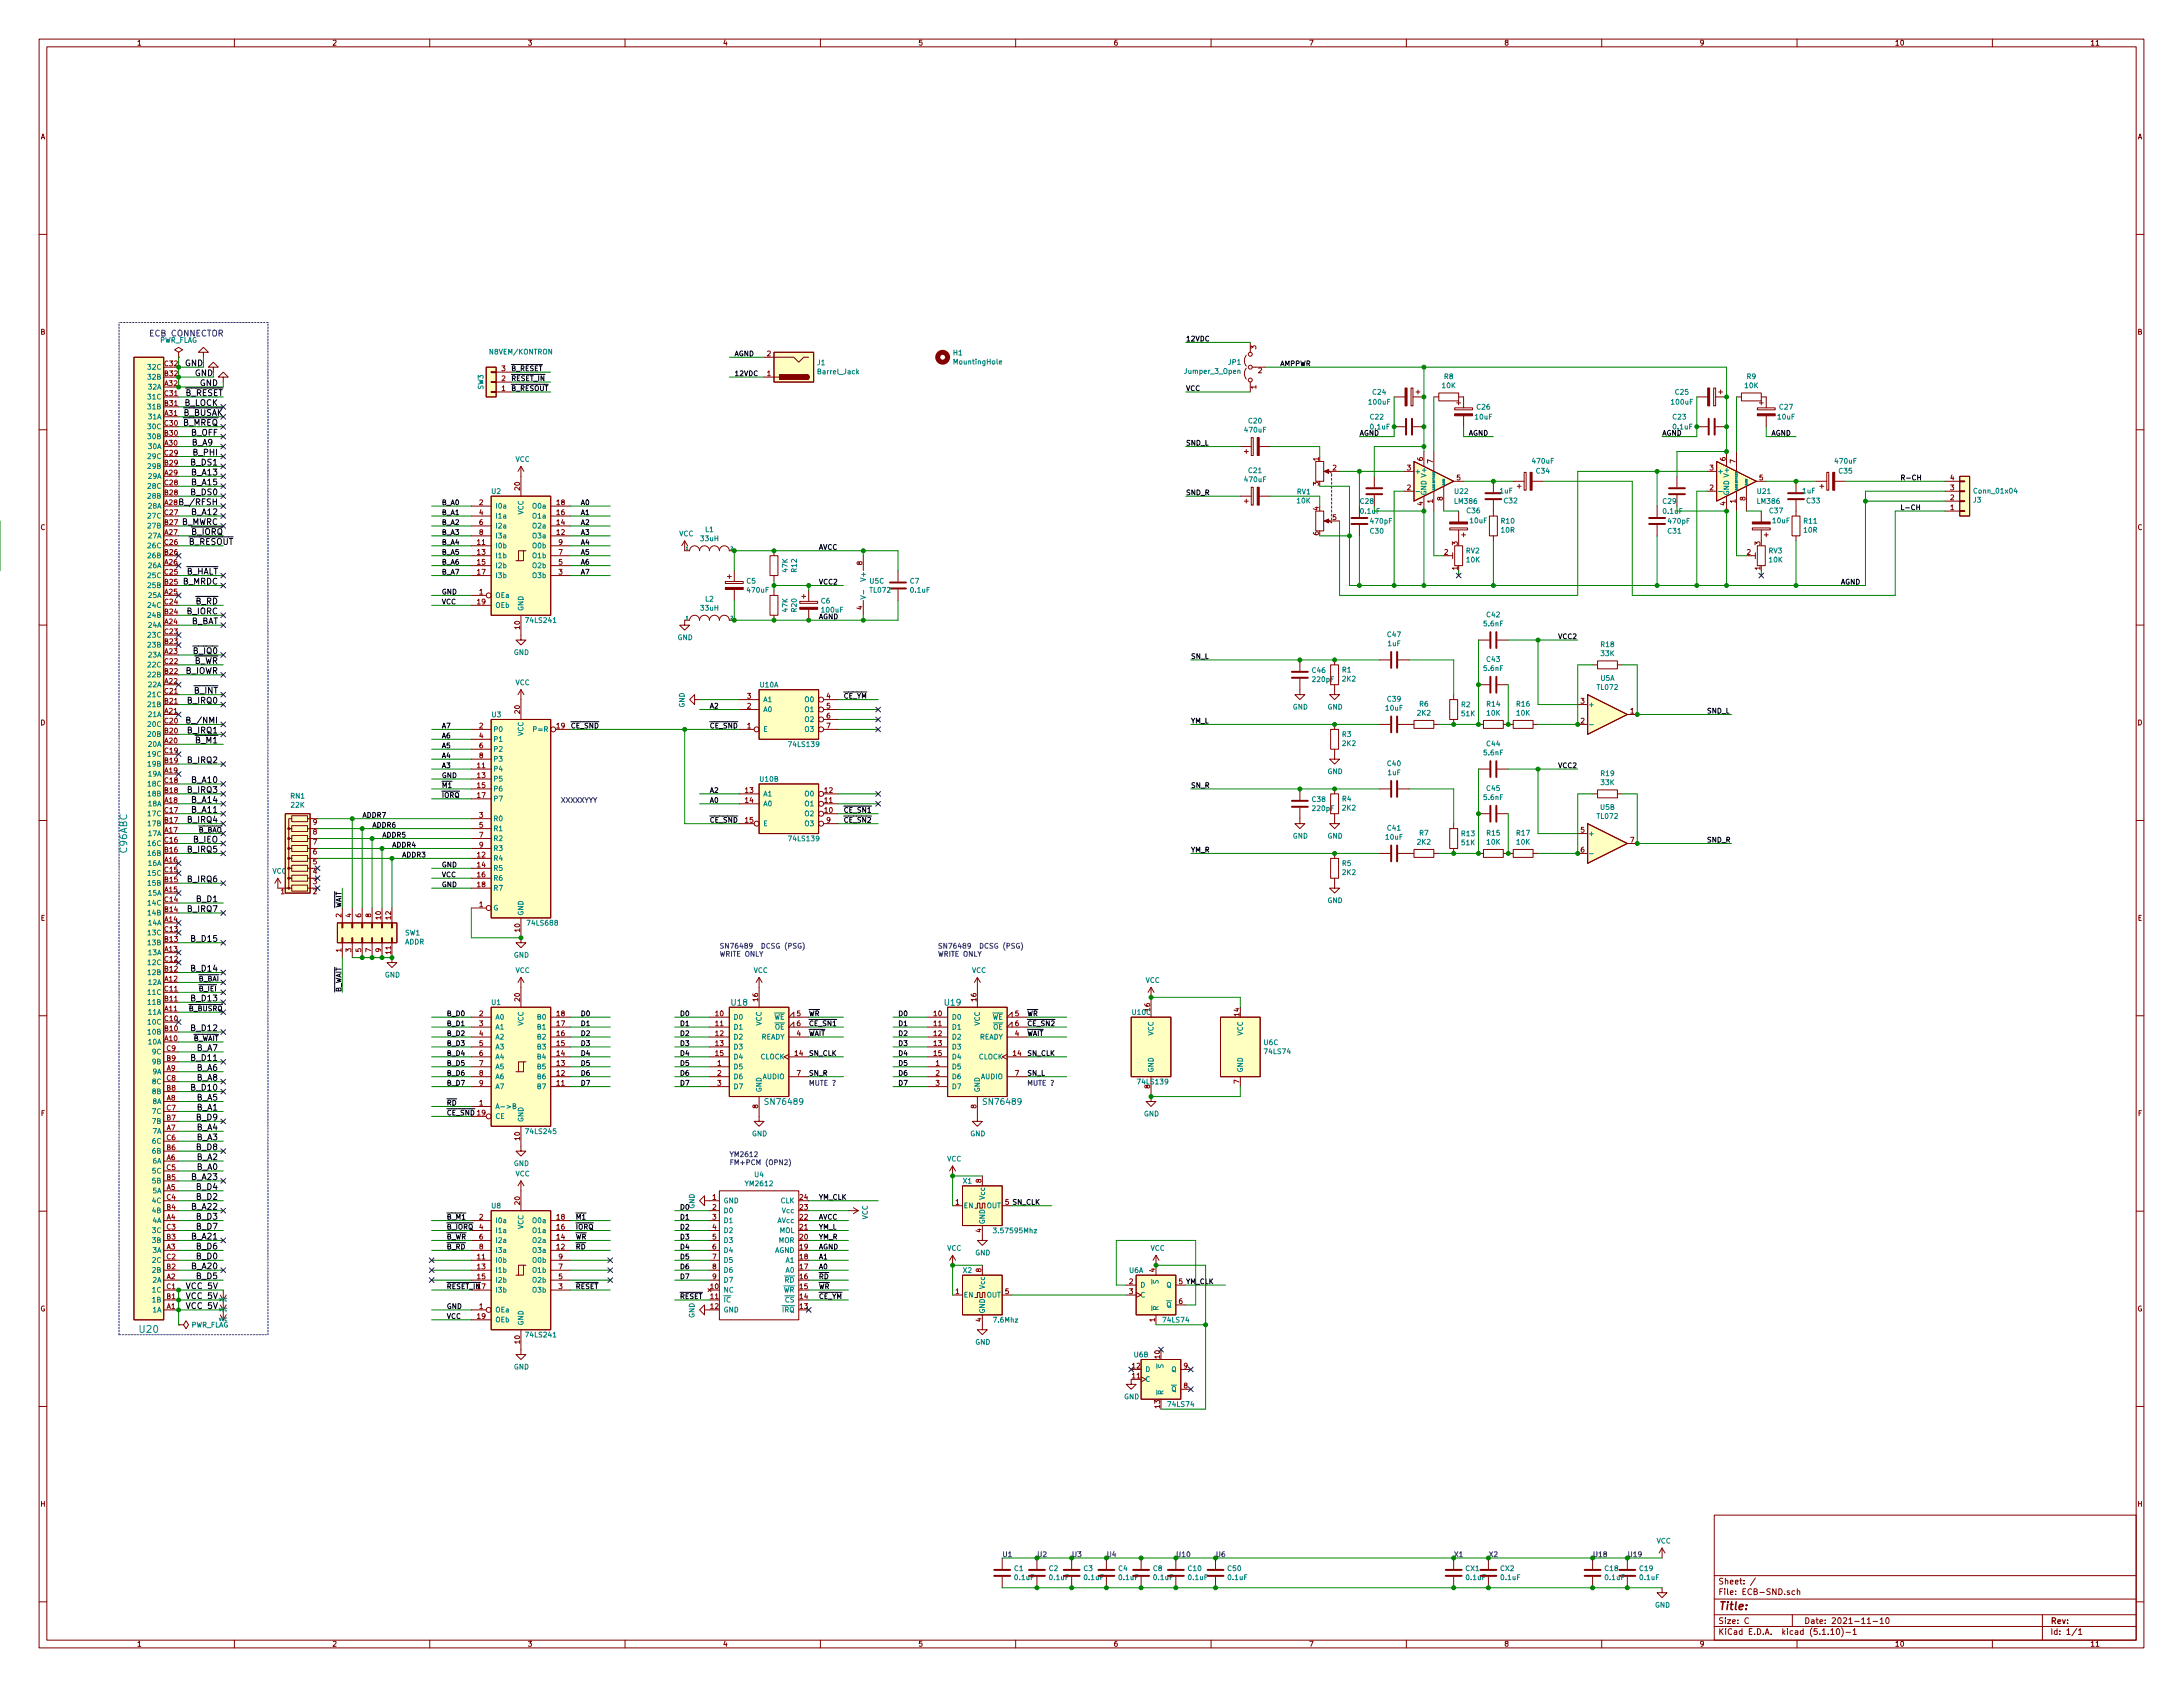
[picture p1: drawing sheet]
<svg xmlns="http://www.w3.org/2000/svg" width="559mm" height="432mm" viewBox="0 0 559 432" stroke-linecap="round" stroke-linejoin="round" font-family="sans-serif">
<defs><g id="words">
<text font-size="2.8" fill="#840000" x="439.8" y="412.1">Title:</text>
<g font-size="2.5" fill="#008484">
<text x="32.5" y="218.3" transform="rotate(-90 32.5 218.3)">C96ABC</text>
<text x="35.8" y="341.1">U20</text>
</g>
<text font-size="2.1" fill="#0000c2" x="38.1" y="86.1">ECB CONNECTOR</text>
<g font-size="2.1">
<text x="47.3" y="93.7">GND</text>
<text x="47.4" y="101.3">B_RESET</text>
<text x="49.9" y="96.3">GND</text>
<text x="51.2" y="98.8">GND</text>
<text x="46.9" y="106.4">B_BUSAK</text>
<text x="47.1" y="103.9">B_LOCK</text>
<text x="46.8" y="109">B_MREQ</text>
<text x="48.9" y="111.5">B_OFF</text>
<text x="49" y="119.1">B_DS1</text>
<text x="49.2" y="114">B_A9</text>
<text x="49.6" y="116.6">B_PHI</text>
<text x="49.3" y="124.2">B_A15</text>
<text x="49.3" y="121.7">B_A13</text>
<text x="46.8" y="129.3">B_/RFSH</text>
<text x="49" y="126.7">B_DS0</text>
<text x="49.3" y="131.8">B_A12</text>
<text x="46.3" y="134.4">B_MWRC</text>
<text x="49" y="136.9">B_IORQ</text>
<text x="48.3" y="139.4">B_RESOUT</text>
<text x="46.8" y="149.6">B_MRDC</text>
<text x="47.5" y="147.1">B_HALT</text>
<text x="50.1" y="154.7">B_RD</text>
<text x="47.9" y="157.2">B_IORC</text>
<text x="48.8" y="159.8">B_BAT</text>
<text x="49.7" y="167.4">B_IQ0</text>
<text x="47.4" y="172.5">B_IOWR</text>
<text x="49.6" y="169.9">B_WR</text>
<text x="49.8" y="177.5">B_INT</text>
<text x="48.2" y="180.1">B_IRQ0</text>
<text x="48.7" y="185.2">B_/NMI</text>
<text x="48.2" y="187.7">B_IRQ1</text>
<text x="50.2" y="190.2">B_M1</text>
<text x="48.2" y="195.3">B_IRQ2</text>
<text x="48.2" y="202.9">B_IRQ3</text>
<text x="49.3" y="200.4">B_A10</text>
<text x="49.3" y="208">B_A11</text>
<text x="49.3" y="205.5">B_A14</text>
<text x="48.2" y="210.6">B_IRQ4</text>
<text x="49.5" y="215.6">B_IEO</text>
<text x="48.2" y="218.2">B_IRQ5</text>
<text x="48.2" y="225.8">B_IRQ6</text>
<text x="48.2" y="233.4">B_IRQ7</text>
<text x="50.4" y="230.9">B_D1</text>
<text x="49.3" y="241">B_D15</text>
<text x="49.3" y="248.7">B_D14</text>
<text x="49.3" y="256.3">B_D13</text>
<text x="49.3" y="263.9">B_D12</text>
<text x="50.4" y="269">B_A7</text>
<text x="49.3" y="271.5">B_D11</text>
<text x="50.4" y="274.1">B_A6</text>
<text x="49.3" y="279.1">B_D10</text>
<text x="50.4" y="276.6">B_A8</text>
<text x="50.4" y="281.7">B_A5</text>
<text x="50.4" y="284.2">B_A1</text>
<text x="50.4" y="286.8">B_D9</text>
<text x="50.4" y="291.8">B_A3</text>
<text x="50.4" y="289.3">B_A4</text>
<text x="50.4" y="299.5">B_A0</text>
<text x="50.4" y="294.4">B_D8</text>
<text x="50.4" y="296.9">B_A2</text>
<text x="49.3" y="302">B_A23</text>
<text x="50.4" y="304.5">B_D4</text>
<text x="49.3" y="309.6">B_A22</text>
<text x="50.4" y="307.1">B_D2</text>
<text x="49.3" y="317.2">B_A21</text>
<text x="50.4" y="314.7">B_D7</text>
<text x="50.4" y="312.2">B_D3</text>
<text x="50.4" y="322.3">B_D0</text>
<text x="50.4" y="319.8">B_D6</text>
<text x="48.2" y="329.9">VCC 5V</text>
<text x="49.3" y="324.9">B_A20</text>
<text x="50.4" y="327.4">B_D5</text>
<text x="48.2" y="335">VCC 5V</text>
<text x="48.2" y="332.5">VCC 5V</text>
</g>
<g font-size="2.1" fill="#008484">
<text x="187.3" y="257.4">U18</text>
<text x="241.9" y="257.4">U19</text>
<text x="196.2" y="282.8">SN76489</text>
<text x="252.1" y="282.8">SN76489</text>
</g>
<g font-size="2.1" fill="#840000">
<text x="439.8" y="405.5">Sheet: /</text>
<text x="439.8" y="408.2">File: ECB-SND.sch</text>
<text x="439.8" y="418.4">KiCad E.D.A. kicad (5.1.10)-1</text>
<text x="439.8" y="415.6">Size: C</text>
<text x="461.8" y="415.6">Date: 2021-11-10</text>
<text x="524.8" y="415.6">Rev:</text>
<text x="524.8" y="418.4">Id: 1/1</text>
</g>
<g font-size="1.8" fill="#840000">
<text x="35" y="11.6">1</text>
<text x="85" y="11.6">2</text>
<text x="135" y="11.6">3</text>
<text x="185" y="11.6">4</text>
<text x="235" y="11.6">5</text>
<text x="285" y="11.6">6</text>
<text x="335" y="11.6">7</text>
<text x="385" y="11.6">8</text>
<text x="435" y="11.6">9</text>
<text x="485" y="11.6">10</text>
<text x="535" y="11.6">11</text>
<text x="10.4" y="35.6">A</text>
<text x="547.2" y="35.6">A</text>
<text x="10.4" y="85.6">B</text>
<text x="321.6" y="89.4" transform="rotate(-90 321.6 89.4)">3</text>
<text x="547.2" y="85.6">B</text>
<text x="42.2" y="93.7">C32</text>
<text x="128.4" y="95">3</text>
<text x="196.4" y="91.2">2</text>
<text x="322.1" y="95.5">2</text>
<text x="42.2" y="98.8">A32</text>
<text x="42.2" y="96.3">B32</text>
<text x="42.2" y="101.3">C31</text>
<text x="128.4" y="100.1">1</text>
<text x="128.4" y="97.5">2</text>
<text x="196.4" y="96.3">1</text>
<text x="321.6" y="99.5" transform="rotate(-90 321.6 99.5)">1</text>
<text x="42.2" y="106.4">A31</text>
<text x="42.2" y="103.9">B31</text>
<text x="42.2" y="111.5">B30</text>
<text x="42.2" y="109">C30</text>
<text x="42.2" y="114">A30</text>
<text x="42.2" y="119.1">B29</text>
<text x="42.2" y="116.6">C29</text>
<text x="337.6" y="118" transform="rotate(-90 337.6 118)">1</text>
<text x="364.2" y="118" transform="rotate(-90 364.2 118)">6</text>
<text x="366.8" y="118.6" transform="rotate(-90 366.8 118.6)">7</text>
<text x="441.7" y="118" transform="rotate(-90 441.7 118)">6</text>
<text x="444.2" y="118.6" transform="rotate(-90 444.2 118.6)">7</text>
<text x="42.2" y="121.7">A29</text>
<text x="42.2" y="124.2">C28</text>
<text x="133.1" y="125.4" transform="rotate(-90 133.1 125.4)">20</text>
<text x="337.6" y="124.3" transform="rotate(-90 337.6 124.3)">3</text>
<text x="341.1" y="120.4">2</text>
<text x="360.2" y="125.5">2</text>
<text x="360.2" y="120.4">3</text>
<text x="372.9" y="122.9">5</text>
<text x="437.7" y="125.5">2</text>
<text x="437.7" y="120.4">3</text>
<text x="450.4" y="122.9">5</text>
<text x="499.3" y="125.5">3</text>
<text x="499.3" y="122.9">4</text>
<text x="42.2" y="129.3">A28</text>
<text x="42.2" y="126.7">B28</text>
<text x="42.2" y="131.8">C27</text>
<text x="122.7" y="129.3">2</text>
<text x="122.7" y="131.8">4</text>
<text x="142.5" y="131.8">16</text>
<text x="142.5" y="129.3">18</text>
<text x="337.6" y="130.7" transform="rotate(-90 337.6 130.7)">4</text>
<text x="364.2" y="129.4" transform="rotate(-90 364.2 129.4)">4</text>
<text x="366.8" y="128.8" transform="rotate(-90 366.8 128.8)">1</text>
<text x="369.3" y="128.1" transform="rotate(-90 369.3 128.1)">8</text>
<text x="441.7" y="129.4" transform="rotate(-90 441.7 129.4)">4</text>
<text x="444.2" y="128.8" transform="rotate(-90 444.2 128.8)">1</text>
<text x="446.8" y="128.1" transform="rotate(-90 446.8 128.1)">8</text>
<text x="499.3" y="130.6">1</text>
<text x="499.3" y="128">2</text>
<text x="10.4" y="135.6">C</text>
<text x="42.2" y="136.9">A27</text>
<text x="42.2" y="134.4">B27</text>
<text x="122.7" y="134.4">6</text>
<text x="122.7" y="136.9">8</text>
<text x="142.5" y="136.9">12</text>
<text x="142.5" y="134.4">14</text>
<text x="337.6" y="137" transform="rotate(-90 337.6 137)">6</text>
<text x="341.1" y="133.1">5</text>
<text x="547.2" y="135.6">C</text>
<text x="42.2" y="142">B26</text>
<text x="42.2" y="139.4">C26</text>
<text x="122.2" y="139.4">11</text>
<text x="122.2" y="142">13</text>
<text x="143" y="142">7</text>
<text x="143" y="139.4">9</text>
<text x="369.7" y="142">2</text>
<text x="373.1" y="139.5" transform="rotate(-90 373.1 139.5)">3</text>
<text x="447.2" y="142">2</text>
<text x="450.6" y="139.5" transform="rotate(-90 450.6 139.5)">3</text>
<text x="42.2" y="144.5">A26</text>
<text x="42.2" y="149.6">B25</text>
<text x="42.2" y="147.1">C25</text>
<text x="122.2" y="144.5">15</text>
<text x="122.2" y="147.1">17</text>
<text x="143" y="147.1">3</text>
<text x="143" y="144.5">5</text>
<text x="220.7" y="144.6" transform="rotate(-90 220.7 144.6)">8</text>
<text x="373.1" y="145.9" transform="rotate(-90 373.1 145.9)">1</text>
<text x="450.6" y="145.9" transform="rotate(-90 450.6 145.9)">1</text>
<text x="42.2" y="152.1">A25</text>
<text x="42.2" y="154.7">C24</text>
<text x="122.2" y="154.7">19</text>
<text x="122.7" y="152.1">1</text>
<text x="42.2" y="159.8">A24</text>
<text x="42.2" y="157.2">B24</text>
<text x="133.1" y="161" transform="rotate(-90 133.1 161)">10</text>
<text x="220.7" y="156.1" transform="rotate(-90 220.7 156.1)">4</text>
<text x="42.2" y="167.4">A23</text>
<text x="42.2" y="164.8">B23</text>
<text x="42.2" y="162.3">C23</text>
<text x="42.2" y="172.5">B22</text>
<text x="42.2" y="169.9">C22</text>
<text x="42.2" y="175">A22</text>
<text x="42.2" y="177.5">C21</text>
<text x="191.3" y="178.8">3</text>
<text x="211.6" y="178.8">4</text>
<text x="10.4" y="185.6">D</text>
<text x="42.2" y="182.6">A21</text>
<text x="42.2" y="180.1">B21</text>
<text x="42.2" y="185.2">C20</text>
<text x="133.1" y="182.6" transform="rotate(-90 133.1 182.6)">20</text>
<text x="191.3" y="181.4">2</text>
<text x="211.6" y="181.4">5</text>
<text x="211.6" y="183.9">6</text>
<text x="404.6" y="185.2">2</text>
<text x="404.6" y="180.1">3</text>
<text x="417.3" y="182.6">1</text>
<text x="547.2" y="185.6">D</text>
<text x="42.2" y="190.2">A20</text>
<text x="42.2" y="187.7">B20</text>
<text x="122.7" y="186.4">2</text>
<text x="122.7" y="189">4</text>
<text x="122.7" y="191.5">6</text>
<text x="142.5" y="186.4">19</text>
<text x="191.3" y="186.4">1</text>
<text x="211.6" y="186.4">7</text>
<text x="42.2" y="197.9">A19</text>
<text x="42.2" y="195.3">B19</text>
<text x="42.2" y="192.8">C19</text>
<text x="122.2" y="196.6">11</text>
<text x="122.7" y="194.1">8</text>
<text x="42.2" y="202.9">B18</text>
<text x="42.2" y="200.4">C18</text>
<text x="122.2" y="199.1">13</text>
<text x="122.2" y="201.7">15</text>
<text x="190.8" y="202.9">13</text>
<text x="211.1" y="202.9">12</text>
<text x="42.2" y="205.5">A18</text>
<text x="42.2" y="208">C17</text>
<text x="122.2" y="204.2">17</text>
<text x="122.7" y="209.3">3</text>
<text x="190.8" y="205.5">14</text>
<text x="211.1" y="208">10</text>
<text x="211.1" y="205.5">11</text>
<text x="42.2" y="213.1">A17</text>
<text x="42.2" y="210.6">B17</text>
<text x="42.2" y="215.6">C16</text>
<text x="80.2" y="213.6">8</text>
<text x="80.2" y="211.1">9</text>
<text x="122.7" y="211.8">5</text>
<text x="122.7" y="214.4">7</text>
<text x="190.8" y="210.6">15</text>
<text x="211.6" y="210.6">9</text>
<text x="404.6" y="213.1">5</text>
<text x="417.3" y="215.6">7</text>
<text x="42.2" y="220.7">A16</text>
<text x="42.2" y="218.2">B16</text>
<text x="80.2" y="221.2">5</text>
<text x="80.2" y="218.7">6</text>
<text x="80.2" y="216.2">7</text>
<text x="122.2" y="219.5">12</text>
<text x="122.2" y="222">14</text>
<text x="122.7" y="216.9">9</text>
<text x="404.6" y="218.2">6</text>
<text x="42.2" y="225.8">B15</text>
<text x="42.2" y="223.3">C15</text>
<text x="80.2" y="226.3">3</text>
<text x="80.2" y="223.8">4</text>
<text x="122.2" y="224.5">16</text>
<text x="122.2" y="227.1">18</text>
<text x="42.2" y="228.3">A15</text>
<text x="42.2" y="233.4">B14</text>
<text x="42.2" y="230.9">C14</text>
<text x="71.9" y="228.9">1</text>
<text x="80.2" y="228.9">2</text>
<text x="122.7" y="232.2">1</text>
<text x="10.4" y="235.6">E</text>
<text x="42.2" y="236">A14</text>
<text x="42.2" y="238.5">C13</text>
<text x="87.4" y="234.8" transform="rotate(-90 87.4 234.8)">2</text>
<text x="89.9" y="234.8" transform="rotate(-90 89.9 234.8)">4</text>
<text x="92.5" y="234.8" transform="rotate(-90 92.5 234.8)">6</text>
<text x="95" y="234.8" transform="rotate(-90 95 234.8)">8</text>
<text x="97.5" y="235.3" transform="rotate(-90 97.5 235.3)">10</text>
<text x="100.1" y="235.3" transform="rotate(-90 100.1 235.3)">12</text>
<text x="133.1" y="238.5" transform="rotate(-90 133.1 238.5)">10</text>
<text x="547.2" y="235.6">E</text>
<text x="42.2" y="243.6">A13</text>
<text x="42.2" y="241">B13</text>
<text x="87.4" y="243.7" transform="rotate(-90 87.4 243.7)">1</text>
<text x="89.9" y="243.7" transform="rotate(-90 89.9 243.7)">3</text>
<text x="92.5" y="243.7" transform="rotate(-90 92.5 243.7)">5</text>
<text x="95" y="243.7" transform="rotate(-90 95 243.7)">7</text>
<text x="97.5" y="243.7" transform="rotate(-90 97.5 243.7)">9</text>
<text x="100.1" y="244.2" transform="rotate(-90 100.1 244.2)">11</text>
<text x="42.2" y="251.2">A12</text>
<text x="42.2" y="248.7">B12</text>
<text x="42.2" y="246.1">C12</text>
<text x="42.2" y="256.3">B11</text>
<text x="42.2" y="253.7">C11</text>
<text x="133.1" y="256.2" transform="rotate(-90 133.1 256.2)">20</text>
<text x="194.1" y="256.2" transform="rotate(-90 194.1 256.2)">16</text>
<text x="249.9" y="256.2" transform="rotate(-90 249.9 256.2)">16</text>
<text x="42.2" y="258.8">A11</text>
<text x="42.2" y="263.9">B10</text>
<text x="42.2" y="261.4">C10</text>
<text x="122.7" y="260.1">2</text>
<text x="122.7" y="262.6">3</text>
<text x="142.5" y="262.6">17</text>
<text x="142.5" y="260.1">18</text>
<text x="183.2" y="260.1">10</text>
<text x="183.2" y="262.6">11</text>
<text x="204" y="260.1">5</text>
<text x="204" y="262.6">6</text>
<text x="239.1" y="260.1">10</text>
<text x="239.1" y="262.6">11</text>
<text x="259.9" y="260.1">5</text>
<text x="259.9" y="262.6">6</text>
<text x="294.4" y="258.8" transform="rotate(-90 294.4 258.8)">16</text>
<text x="317.2" y="260" transform="rotate(-90 317.2 260)">14</text>
<text x="42.2" y="266.4">A10</text>
<text x="42.7" y="269">C9</text>
<text x="122.7" y="265.2">4</text>
<text x="122.7" y="267.7">5</text>
<text x="142.5" y="267.7">15</text>
<text x="142.5" y="265.2">16</text>
<text x="183.2" y="265.2">12</text>
<text x="183.2" y="267.7">13</text>
<text x="204" y="265.2">4</text>
<text x="239.1" y="265.2">12</text>
<text x="239.1" y="267.7">13</text>
<text x="259.9" y="265.2">4</text>
<text x="42.7" y="274.1">A9</text>
<text x="42.7" y="271.5">B9</text>
<text x="122.7" y="270.3">6</text>
<text x="122.7" y="272.8">7</text>
<text x="122.7" y="275.3">8</text>
<text x="142.5" y="275.3">12</text>
<text x="142.5" y="272.8">13</text>
<text x="142.5" y="270.3">14</text>
<text x="183.2" y="270.3">15</text>
<text x="183.7" y="272.8">1</text>
<text x="183.7" y="275.3">2</text>
<text x="203.5" y="270.3">14</text>
<text x="204" y="275.3">7</text>
<text x="239.1" y="270.3">15</text>
<text x="239.5" y="272.8">1</text>
<text x="239.5" y="275.3">2</text>
<text x="259.4" y="270.3">14</text>
<text x="259.9" y="275.3">7</text>
<text x="42.7" y="281.7">A8</text>
<text x="42.7" y="279.1">B8</text>
<text x="42.7" y="276.6">C8</text>
<text x="122.7" y="277.9">9</text>
<text x="142.5" y="277.9">11</text>
<text x="183.7" y="277.9">3</text>
<text x="239.5" y="277.9">3</text>
<text x="294.4" y="278.6" transform="rotate(-90 294.4 278.6)">8</text>
<text x="317.2" y="277.3" transform="rotate(-90 317.2 277.3)">7</text>
<text x="10.5" y="285.6">F</text>
<text x="42.7" y="286.8">B7</text>
<text x="42.7" y="284.2">C7</text>
<text x="122.7" y="283">1</text>
<text x="194.1" y="283.7" transform="rotate(-90 194.1 283.7)">8</text>
<text x="249.9" y="283.7" transform="rotate(-90 249.9 283.7)">8</text>
<text x="547.3" y="285.6">F</text>
<text x="42.7" y="289.3">A7</text>
<text x="42.7" y="291.8">C6</text>
<text x="133.1" y="291.8" transform="rotate(-90 133.1 291.8)">10</text>
<text x="42.7" y="296.9">A6</text>
<text x="42.7" y="294.4">B6</text>
<text x="42.7" y="299.5">C5</text>
<text x="42.7" y="304.5">A5</text>
<text x="42.7" y="302">B5</text>
<text x="251.2" y="302.7" transform="rotate(-90 251.2 302.7)">8</text>
<text x="42.7" y="309.6">B4</text>
<text x="42.7" y="307.1">C4</text>
<text x="133.1" y="308.3" transform="rotate(-90 133.1 308.3)">20</text>
<text x="182.4" y="307.1">1</text>
<text x="182.4" y="309.6">2</text>
<text x="204.8" y="309.6">23</text>
<text x="204.8" y="307.1">24</text>
<text x="244.6" y="308.4">1</text>
<text x="42.7" y="312.2">A4</text>
<text x="42.7" y="317.2">B3</text>
<text x="42.7" y="314.7">C3</text>
<text x="122.7" y="312.2">2</text>
<text x="122.7" y="314.7">4</text>
<text x="122.7" y="317.2">6</text>
<text x="142.5" y="317.2">14</text>
<text x="142.5" y="314.7">16</text>
<text x="142.5" y="312.2">18</text>
<text x="182.4" y="312.2">3</text>
<text x="182.4" y="314.7">4</text>
<text x="182.4" y="317.2">5</text>
<text x="204.8" y="317.2">20</text>
<text x="204.8" y="314.7">21</text>
<text x="204.8" y="312.2">22</text>
<text x="251.2" y="315.4" transform="rotate(-90 251.2 315.4)">4</text>
<text x="42.7" y="319.8">A3</text>
<text x="42.7" y="322.3">C2</text>
<text x="122.2" y="322.3">11</text>
<text x="122.7" y="319.8">8</text>
<text x="142.5" y="319.8">12</text>
<text x="143" y="322.3">9</text>
<text x="182.4" y="319.8">6</text>
<text x="182.4" y="322.3">7</text>
<text x="204.8" y="322.3">18</text>
<text x="204.8" y="319.8">19</text>
<text x="42.7" y="327.4">A2</text>
<text x="42.7" y="324.9">B2</text>
<text x="42.7" y="329.9">C1</text>
<text x="122.2" y="324.9">13</text>
<text x="122.2" y="327.4">15</text>
<text x="143" y="329.9">3</text>
<text x="143" y="327.4">5</text>
<text x="143" y="324.9">7</text>
<text x="181.9" y="329.9">10</text>
<text x="182.4" y="324.9">8</text>
<text x="182.4" y="327.4">9</text>
<text x="204.8" y="329.9">15</text>
<text x="204.8" y="327.4">16</text>
<text x="204.8" y="324.9">17</text>
<text x="251.2" y="325.6" transform="rotate(-90 251.2 325.6)">8</text>
<text x="289.1" y="328.7">2</text>
<text x="295.7" y="325.6" transform="rotate(-90 295.7 325.6)">4</text>
<text x="10.3" y="335.6">G</text>
<text x="42.7" y="335">A1</text>
<text x="42.7" y="332.5">B1</text>
<text x="122.7" y="335">1</text>
<text x="181.9" y="332.5">11</text>
<text x="181.9" y="335">12</text>
<text x="204.8" y="335">13</text>
<text x="204.8" y="332.5">14</text>
<text x="244.6" y="331.2">1</text>
<text x="257.3" y="331.2">5</text>
<text x="289.1" y="331.2">3</text>
<text x="301.8" y="333.8">6</text>
<text x="547.1" y="335.6">G</text>
<text x="122.2" y="337.6">19</text>
<text x="251.2" y="338.3" transform="rotate(-90 251.2 338.3)">4</text>
<text x="295.7" y="338.3" transform="rotate(-90 295.7 338.3)">1</text>
<text x="133.1" y="343.9" transform="rotate(-90 133.1 343.9)">10</text>
<text x="296.9" y="347.7" transform="rotate(-90 296.9 347.7)">10</text>
<text x="289.9" y="352.8">11</text>
<text x="289.9" y="350.3">12</text>
<text x="303" y="350.3">9</text>
<text x="303" y="355.3">8</text>
<text x="296.9" y="360.4" transform="rotate(-90 296.9 360.4)">13</text>
<text x="10.4" y="385.6">H</text>
<text x="547.2" y="385.6">H</text>
<text x="35" y="421.4">1</text>
<text x="85" y="421.4">2</text>
<text x="135" y="421.4">3</text>
<text x="185" y="421.4">4</text>
<text x="235" y="421.4">5</text>
<text x="285" y="421.4">6</text>
<text x="335" y="421.4">7</text>
<text x="385" y="421.4">8</text>
<text x="435" y="421.4">9</text>
<text x="485" y="421.4">10</text>
<text x="535" y="421.4">11</text>
</g>
<g font-size="1.8" fill="#008484">
<text x="40.8" y="87.7">PWR_FLAG</text>
<text x="38.2" y="94.6">32C</text>
<text x="125.6" y="90.7">N8VEM/KONTRON</text>
<text x="209.2" y="93.5">J1</text>
<text x="209.6" y="95.8">Barrel_Jack</text>
<text x="244.1" y="91">H1</text>
<text x="244.4" y="93.3">MountingHole</text>
<text x="303.5" y="95.7">Jumper_3_Open</text>
<text x="314.5" y="93.4">JP1</text>
<text x="38.2" y="99.7">32A</text>
<text x="38.2" y="97.2">32B</text>
<text x="123.7" y="99.7" transform="rotate(-90 123.7 99.7)">SW3</text>
<text x="351.4" y="101">C24</text>
<text x="369.2" y="99.3">10K</text>
<text x="369.7" y="97">R8</text>
<text x="428.9" y="101">C25</text>
<text x="446.7" y="99.3">10K</text>
<text x="447.2" y="97">R9</text>
<text x="38.2" y="107.3">31A</text>
<text x="38.2" y="104.8">31B</text>
<text x="38.2" y="102.2">31C</text>
<text x="350.5" y="103.6">100uF</text>
<text x="350.8" y="107.4">C22</text>
<text x="377.7" y="107.4">10uF</text>
<text x="378.1" y="104.8">C26</text>
<text x="428" y="103.6">100uF</text>
<text x="428.3" y="107.4">C23</text>
<text x="455.1" y="107.4">10uF</text>
<text x="455.6" y="104.8">C27</text>
<text x="38.2" y="112.4">30B</text>
<text x="38.2" y="109.9">30C</text>
<text x="318.7" y="110.7">470uF</text>
<text x="319.7" y="108.4">C20</text>
<text x="350.9" y="109.9">0.1uF</text>
<text x="428.4" y="109.9">0.1uF</text>
<text x="38.2" y="114.9">30A</text>
<text x="38.2" y="117.5">29C</text>
<text x="131.9" y="118.2">VCC</text>
<text x="392.4" y="118.7">470uF</text>
<text x="469.9" y="118.7">470uF</text>
<text x="38.2" y="122.6">29A</text>
<text x="38.2" y="120">29B</text>
<text x="38.2" y="125.1">28C</text>
<text x="318.7" y="123.4">470uF</text>
<text x="319.7" y="121.1">C21</text>
<text x="362.1" y="121.3">+</text>
<text x="393.3" y="121.2">C34</text>
<text x="439.5" y="121.3">+</text>
<text x="470.8" y="121.2">C35</text>
<text x="38.2" y="130.2">28A</text>
<text x="38.2" y="127.6">28B</text>
<text x="125.9" y="126.4">U2</text>
<text x="126.7" y="130.2">I0a</text>
<text x="134" y="131.7" transform="rotate(-90 134 131.7)">VCC</text>
<text x="136.6" y="130.2">O0a</text>
<text x="332.1" y="126.5">RV1</text>
<text x="332.1" y="128.8">10K</text>
<text x="348.3" y="129">C28</text>
<text x="348.4" y="131.5">0.1uF</text>
<text x="365.1" y="126.9" transform="rotate(-90 365.1 126.9)">GND V+</text>
<text x="372.4" y="126.4">U22</text>
<text x="372.5" y="129">LM386</text>
<text x="375.5" y="131.4">C36</text>
<text x="384" y="126.3">1uF</text>
<text x="385.1" y="128.8">C32</text>
<text x="425.7" y="129">C29</text>
<text x="425.8" y="131.5">0.1uF</text>
<text x="442.6" y="126.9" transform="rotate(-90 442.6 126.9)">GND V+</text>
<text x="449.9" y="126.4">U21</text>
<text x="450" y="129">LM386</text>
<text x="453" y="131.4">C37</text>
<text x="461.4" y="126.3">1uF</text>
<text x="462.5" y="128.8">C33</text>
<text x="505.2" y="128.6">J3</text>
<text x="505.6" y="126.3">Conn_01x04</text>
<text x="38.2" y="137.8">27A</text>
<text x="38.2" y="135.3">27B</text>
<text x="38.2" y="132.7">27C</text>
<text x="126.7" y="132.7">I1a</text>
<text x="126.7" y="135.3">I2a</text>
<text x="126.7" y="137.8">I3a</text>
<text x="136.6" y="137.8">O3a</text>
<text x="136.6" y="135.3">O2a</text>
<text x="136.6" y="132.7">O1a</text>
<text x="173.8" y="137.3">VCC</text>
<text x="180.6" y="136.2">L1</text>
<text x="350.8" y="136.6">C30</text>
<text x="351" y="134">470pF</text>
<text x="376.4" y="133.9">10uF</text>
<text x="384.3" y="134">R10</text>
<text x="384.3" y="136.3">10R</text>
<text x="427" y="136.6">C31</text>
<text x="427.2" y="134">470pF</text>
<text x="453.8" y="133.9">10uF</text>
<text x="461.8" y="134">R11</text>
<text x="461.8" y="136.3">10R</text>
<text x="38.2" y="142.9">26B</text>
<text x="38.2" y="140.3">26C</text>
<text x="126.7" y="140.3">I0b</text>
<text x="126.7" y="142.9">I1b</text>
<text x="136.5" y="142.9">O1b</text>
<text x="136.5" y="140.3">O0b</text>
<text x="179.5" y="138.5">33uH</text>
<text x="375.3" y="141.6">RV2</text>
<text x="375.4" y="143.9">10K</text>
<text x="452.8" y="141.6">RV3</text>
<text x="452.9" y="143.9">10K</text>
<text x="38.2" y="145.4">26A</text>
<text x="38.2" y="148">25C</text>
<text x="126.7" y="145.4">I2b</text>
<text x="126.7" y="148">I3b</text>
<text x="136.5" y="148">O3b</text>
<text x="136.5" y="145.4">O2b</text>
<text x="191.2" y="149.4">C5</text>
<text x="201.6" y="146.4" transform="rotate(-90 201.6 146.4)">47K</text>
<text x="203.9" y="146.4" transform="rotate(-90 203.9 146.4)">R12</text>
<text x="221.6" y="148.4" transform="rotate(-90 221.6 148.4)">V+</text>
<text x="222.7" y="149.4">U5C</text>
<text x="233" y="149.4">C7</text>
<text x="38.2" y="153">25A</text>
<text x="38.2" y="150.5">25B</text>
<text x="38.2" y="155.6">24C</text>
<text x="126.7" y="153">OEa</text>
<text x="126.7" y="155.6">OEb</text>
<text x="180.6" y="154">L2</text>
<text x="191.4" y="151.7">470uF</text>
<text x="210.2" y="154.5">C6</text>
<text x="222.8" y="151.7">TL072</text>
<text x="233.2" y="151.7">0.1uF</text>
<text x="38.2" y="160.7">24A</text>
<text x="38.2" y="158.1">24B</text>
<text x="134" y="156.5" transform="rotate(-90 134 156.5)">GND</text>
<text x="134.8" y="159.4">74LS241</text>
<text x="179.5" y="156.3">33uH</text>
<text x="201.6" y="156.6" transform="rotate(-90 201.6 156.6)">47K</text>
<text x="203.9" y="156.6" transform="rotate(-90 203.9 156.6)">R20</text>
<text x="210.5" y="156.8">100uF</text>
<text x="379.9" y="160.3">5.6nF</text>
<text x="380.6" y="158">C42</text>
<text x="38.2" y="165.7">23B</text>
<text x="38.2" y="163.2">23C</text>
<text x="131.5" y="167.6">GND</text>
<text x="173.4" y="163.8">GND</text>
<text x="355.2" y="163.1">C47</text>
<text x="355.3" y="165.4">1uF</text>
<text x="409.9" y="165.6">R18</text>
<text x="409.9" y="167.9">33K</text>
<text x="38.2" y="168.3">23A</text>
<text x="38.2" y="173.4">22B</text>
<text x="38.2" y="170.8">22C</text>
<text x="335.9" y="172.2">C46</text>
<text x="343.6" y="172.1">R1</text>
<text x="379.9" y="171.7">5.6nF</text>
<text x="380.6" y="169.4">C43</text>
<text x="38.2" y="175.9">22A</text>
<text x="38.2" y="178.4">21C</text>
<text x="131.9" y="175.4">VCC</text>
<text x="194.6" y="175.9">U10A</text>
<text x="195.3" y="179.7">A1</text>
<text x="206.2" y="179.7">O0</text>
<text x="336.1" y="174.5">220pF</text>
<text x="343.7" y="174.4">2K2</text>
<text x="355.2" y="179.6">C39</text>
<text x="408.9" y="176.6">TL072</text>
<text x="409.7" y="174.2">U5A</text>
<text x="38.2" y="183.5">21A</text>
<text x="38.2" y="181">21B</text>
<text x="126" y="183.6">U3</text>
<text x="175.2" y="181.2" transform="rotate(-90 175.2 181.2)">GND</text>
<text x="195.3" y="182.2">A0</text>
<text x="206.2" y="182.2">O1</text>
<text x="206.2" y="184.8">O2</text>
<text x="330.9" y="181.6">GND</text>
<text x="339.8" y="181.6">GND</text>
<text x="354.8" y="181.9">10uF</text>
<text x="362.9" y="183.2">2K2</text>
<text x="363.4" y="180.8">R6</text>
<text x="374.1" y="181">R2</text>
<text x="374.2" y="183.3">51K</text>
<text x="380.6" y="180.8">R14</text>
<text x="380.6" y="183.2">10K</text>
<text x="388.3" y="180.8">R16</text>
<text x="388.3" y="183.2">10K</text>
<text x="406.5" y="181">+</text>
<text x="38.2" y="191.1">20A</text>
<text x="38.2" y="188.6">20B</text>
<text x="38.2" y="186.1">20C</text>
<text x="126.2" y="187.3">P0</text>
<text x="126.2" y="189.9">P1</text>
<text x="134" y="188.4" transform="rotate(-90 134 188.4)">VCC</text>
<text x="137" y="187.3">P=R</text>
<text x="195.3" y="187.3">E</text>
<text x="202.2" y="191.2">74LS139</text>
<text x="206.2" y="187.3">O3</text>
<text x="343.6" y="188.6">R3</text>
<text x="343.7" y="190.9">2K2</text>
<text x="380.6" y="191">C44</text>
<text x="38.2" y="196.2">19B</text>
<text x="38.2" y="193.7">19C</text>
<text x="126.2" y="197.5">P4</text>
<text x="126.2" y="192.4">P2</text>
<text x="126.2" y="194.9">P3</text>
<text x="355.2" y="196.1">C40</text>
<text x="379.9" y="193.3">5.6nF</text>
<text x="38.2" y="198.8">19A</text>
<text x="38.2" y="203.8">18B</text>
<text x="38.2" y="201.3">18C</text>
<text x="126.2" y="200">P5</text>
<text x="126.2" y="202.6">P6</text>
<text x="194.6" y="200.1">U10B</text>
<text x="195.3" y="203.8">A1</text>
<text x="206.2" y="203.8">O0</text>
<text x="339.8" y="198.1">GND</text>
<text x="355.3" y="198.4">1uF</text>
<text x="380.6" y="202.4">C45</text>
<text x="409.9" y="198.6">R19</text>
<text x="409.9" y="200.9">33K</text>
<text x="38.2" y="206.4">18A</text>
<text x="38.2" y="208.9">17C</text>
<text x="74.4" y="204.4">RN1</text>
<text x="74.5" y="206.7">22K</text>
<text x="126.2" y="205.1">P7</text>
<text x="195.3" y="206.4">A0</text>
<text x="206.2" y="208.9">O2</text>
<text x="206.2" y="206.4">O1</text>
<text x="335.9" y="205.3">C38</text>
<text x="336.1" y="207.6">220pF</text>
<text x="343.6" y="205.1">R4</text>
<text x="343.7" y="207.4">2K2</text>
<text x="379.9" y="204.7">5.6nF</text>
<text x="408.9" y="209.6">TL072</text>
<text x="409.7" y="207.3">U5B</text>
<text x="38.2" y="214">17A</text>
<text x="38.2" y="211.5">17B</text>
<text x="126.2" y="210.2">R0</text>
<text x="126.2" y="212.7">R1</text>
<text x="126.2" y="215.3">R2</text>
<text x="195.3" y="211.5">E</text>
<text x="202.2" y="215.3">74LS139</text>
<text x="206.2" y="211.5">O3</text>
<text x="330.9" y="214.6">GND</text>
<text x="339.8" y="214.6">GND</text>
<text x="354.8" y="214.9">10uF</text>
<text x="355.2" y="212.6">C41</text>
<text x="363.4" y="213.9">R7</text>
<text x="374.2" y="214">R13</text>
<text x="380.6" y="213.9">R15</text>
<text x="388.3" y="213.9">R17</text>
<text x="406.5" y="214">+</text>
<text x="38.2" y="221.6">16A</text>
<text x="38.2" y="219.1">16B</text>
<text x="38.2" y="216.5">16C</text>
<text x="126.2" y="220.3">R4</text>
<text x="126.2" y="217.8">R3</text>
<text x="343.6" y="221.6">R5</text>
<text x="362.9" y="216.2">2K2</text>
<text x="374.2" y="216.3">51K</text>
<text x="380.6" y="216.2">10K</text>
<text x="388.3" y="216.2">10K</text>
<text x="38.2" y="226.7">15B</text>
<text x="38.2" y="224.2">15C</text>
<text x="69.7" y="223.6">VCC</text>
<text x="126.2" y="222.9">R5</text>
<text x="126.2" y="225.4">R6</text>
<text x="126.2" y="228">R7</text>
<text x="343.7" y="224">2K2</text>
<text x="38.2" y="229.2">15A</text>
<text x="38.2" y="231.8">14C</text>
<text x="126.2" y="233">G</text>
<text x="339.8" y="231.1">GND</text>
<text x="38.2" y="236.9">14A</text>
<text x="38.2" y="234.3">14B</text>
<text x="38.2" y="239.4">13C</text>
<text x="103.7" y="239.4">SW1</text>
<text x="134" y="234.4" transform="rotate(-90 134 234.4)">GND</text>
<text x="135.3" y="236.9">74LS688</text>
<text x="38.2" y="244.5">13A</text>
<text x="38.2" y="241.9">13B</text>
<text x="103.6" y="241.7">ADDR</text>
<text x="131.5" y="245.1">GND</text>
<text x="38.2" y="249.6">12B</text>
<text x="38.2" y="247">12C</text>
<text x="98.5" y="250.2">GND</text>
<text x="131.9" y="249">VCC</text>
<text x="192.9" y="249">VCC</text>
<text x="248.8" y="249">VCC</text>
<text x="293.2" y="251.6">VCC</text>
<text x="38.2" y="252.1">12A</text>
<text x="38.2" y="257.2">11B</text>
<text x="38.2" y="254.6">11C</text>
<text x="125.9" y="257.2">U1</text>
<text x="38.2" y="259.7">11A</text>
<text x="38.2" y="262.3">10C</text>
<text x="126.7" y="261">A0</text>
<text x="126.7" y="263.5">A1</text>
<text x="134" y="262.6" transform="rotate(-90 134 262.6)">VCC</text>
<text x="137.7" y="263.5">B1</text>
<text x="137.7" y="261">B0</text>
<text x="187.7" y="261">D0</text>
<text x="187.7" y="263.5">D1</text>
<text x="194.9" y="262.6" transform="rotate(-90 194.9 262.6)">VCC</text>
<text x="198.1" y="261">WE</text>
<text x="198.3" y="263.5">OE</text>
<text x="243.6" y="261">D0</text>
<text x="243.6" y="263.5">D1</text>
<text x="250.8" y="262.6" transform="rotate(-90 250.8 262.6)">VCC</text>
<text x="253.9" y="261">WE</text>
<text x="254.2" y="263.5">OE</text>
<text x="289.9" y="259.8">U10C</text>
<text x="38.2" y="267.3">10A</text>
<text x="38.2" y="264.8">10B</text>
<text x="39.1" y="269.9">9C</text>
<text x="126.7" y="266.1">A2</text>
<text x="126.7" y="268.6">A3</text>
<text x="137.7" y="268.6">B3</text>
<text x="137.7" y="266.1">B2</text>
<text x="187.7" y="266.1">D2</text>
<text x="187.7" y="268.6">D3</text>
<text x="194.7" y="266.1">READY</text>
<text x="243.6" y="266.1">D2</text>
<text x="243.6" y="268.6">D3</text>
<text x="250.6" y="266.1">READY</text>
<text x="295.3" y="265.1" transform="rotate(-90 295.3 265.1)">VCC</text>
<text x="318.1" y="265.1" transform="rotate(-90 318.1 265.1)">VCC</text>
<text x="323.6" y="267.5">U6C</text>
<text x="323.8" y="269.8">74LS74</text>
<text x="39.1" y="275">9A</text>
<text x="39.1" y="272.4">9B</text>
<text x="126.7" y="271.1">A4</text>
<text x="126.7" y="273.7">A5</text>
<text x="137.7" y="273.7">B5</text>
<text x="137.7" y="271.1">B4</text>
<text x="187.7" y="273.7">D5</text>
<text x="187.7" y="271.1">D4</text>
<text x="194.6" y="271.1">CLOCK</text>
<text x="243.6" y="273.7">D5</text>
<text x="243.6" y="271.1">D4</text>
<text x="250.5" y="271.1">CLOCK</text>
<text x="295.3" y="274.6" transform="rotate(-90 295.3 274.6)">GND</text>
<text x="318.1" y="274.6" transform="rotate(-90 318.1 274.6)">GND</text>
<text x="39.1" y="280">8B</text>
<text x="39.1" y="277.5">8C</text>
<text x="126.7" y="276.2">A6</text>
<text x="126.7" y="278.8">A7</text>
<text x="137.7" y="278.8">B7</text>
<text x="137.7" y="276.2">B6</text>
<text x="187.7" y="276.2">D6</text>
<text x="187.7" y="278.8">D7</text>
<text x="194.9" y="279.7" transform="rotate(-90 194.9 279.7)">GND</text>
<text x="195.2" y="276.2">AUDIO</text>
<text x="243.6" y="276.2">D6</text>
<text x="243.6" y="278.8">D7</text>
<text x="250.8" y="279.7" transform="rotate(-90 250.8 279.7)">GND</text>
<text x="251.1" y="276.2">AUDIO</text>
<text x="291.5" y="277.5">74LS139</text>
<text x="39.1" y="282.6">8A</text>
<text x="39.1" y="287.7">7B</text>
<text x="39.1" y="285.1">7C</text>
<text x="126.7" y="283.8">A-&gt;B</text>
<text x="126.7" y="286.4">CE</text>
<text x="134" y="287.3" transform="rotate(-90 134 287.3)">GND</text>
<text x="292.8" y="285.8">GND</text>
<text x="39.1" y="290.2">7A</text>
<text x="39.1" y="292.7">6C</text>
<text x="134.8" y="290.2">74LS245</text>
<text x="192.5" y="290.8">GND</text>
<text x="248.4" y="290.8">GND</text>
<text x="39.1" y="297.8">6A</text>
<text x="39.1" y="295.3">6B</text>
<text x="131.5" y="298.4">GND</text>
<text x="242.4" y="297.3">VCC</text>
<text x="39.1" y="305.4">5A</text>
<text x="39.1" y="302.9">5B</text>
<text x="39.1" y="300.4">5C</text>
<text x="131.9" y="301.1">VCC</text>
<text x="191" y="303.6">YM2612</text>
<text x="193.2" y="301.3">U4</text>
<text x="246.6" y="302.9">X1</text>
<text x="39.1" y="310.5">4B</text>
<text x="39.1" y="308">4C</text>
<text x="125.9" y="309.3">U8</text>
<text x="177.8" y="309.4" transform="rotate(-90 177.8 309.4)">GND</text>
<text x="185.2" y="308">GND</text>
<text x="185.2" y="310.5">D0</text>
<text x="199.8" y="308">CLK</text>
<text x="200.3" y="310.5">Vcc</text>
<text x="246.6" y="309.2">EN</text>
<text x="252.1" y="306.9" transform="rotate(-90 252.1 306.9)">Vcc</text>
<text x="252.6" y="309.2">OUT</text>
<text x="39.1" y="313.1">4A</text>
<text x="39.1" y="315.6">3C</text>
<text x="126.7" y="313.1">I0a</text>
<text x="126.7" y="315.6">I1a</text>
<text x="134" y="314.6" transform="rotate(-90 134 314.6)">VCC</text>
<text x="136.6" y="315.6">O1a</text>
<text x="136.6" y="313.1">O0a</text>
<text x="185.2" y="313.1">D1</text>
<text x="185.2" y="315.6">D2</text>
<text x="199" y="313.1">AVcc</text>
<text x="199.5" y="315.6">MOL</text>
<text x="222.1" y="312.2" transform="rotate(-90 222.1 312.2)">VCC</text>
<text x="252.1" y="313.4" transform="rotate(-90 252.1 313.4)">GND</text>
<text x="254.9" y="315.6">3.57595Mhz</text>
<text x="39.1" y="320.7">3A</text>
<text x="39.1" y="318.1">3B</text>
<text x="39.1" y="323.2">2C</text>
<text x="126.7" y="323.2">I0b</text>
<text x="126.7" y="318.1">I2a</text>
<text x="126.7" y="320.7">I3a</text>
<text x="136.5" y="323.2">O0b</text>
<text x="136.6" y="320.7">O3a</text>
<text x="136.6" y="318.1">O2a</text>
<text x="185.2" y="318.1">D3</text>
<text x="185.2" y="320.7">D4</text>
<text x="185.2" y="323.2">D5</text>
<text x="198.2" y="320.7">AGND</text>
<text x="199.3" y="318.1">MOR</text>
<text x="201.2" y="323.2">A1</text>
<text x="242.4" y="320.1">VCC</text>
<text x="249.6" y="321.3">GND</text>
<text x="294.5" y="320.1">VCC</text>
<text x="39.1" y="328.3">2A</text>
<text x="39.1" y="325.8">2B</text>
<text x="126.7" y="325.8">I1b</text>
<text x="126.7" y="328.3">I2b</text>
<text x="136.5" y="328.3">O2b</text>
<text x="136.5" y="325.8">O1b</text>
<text x="185.2" y="325.8">D6</text>
<text x="185.2" y="328.3">D7</text>
<text x="200.9" y="328.3">RD</text>
<text x="201.2" y="325.8">A0</text>
<text x="246.6" y="325.8">X2</text>
<text x="252.1" y="329.8" transform="rotate(-90 252.1 329.8)">Vcc</text>
<text x="289.1" y="325.8">U6A</text>
<text x="291.8" y="329.6">D</text>
<text x="296.5" y="328.6" transform="rotate(-90 296.5 328.6)">S</text>
<text x="298.6" y="329.6">Q</text>
<text x="39.1" y="335.9">1A</text>
<text x="39.1" y="333.4">1B</text>
<text x="39.1" y="330.8">1C</text>
<text x="126.7" y="335.9">OEa</text>
<text x="126.7" y="330.8">I3b</text>
<text x="136.5" y="330.8">O3b</text>
<text x="185.2" y="330.8">NC</text>
<text x="185.2" y="333.4">IC</text>
<text x="185.2" y="335.9">GND</text>
<text x="200.3" y="335.9">IRQ</text>
<text x="200.5" y="330.8">WR</text>
<text x="201" y="333.4">CS</text>
<text x="246.6" y="332.1">EN</text>
<text x="252.6" y="332.1">OUT</text>
<text x="291.8" y="332.1">C</text>
<text x="296.5" y="335.5" transform="rotate(-90 296.5 335.5)">R</text>
<text x="298.6" y="334.6">Q</text>
<text x="48.8" y="339.8">PWR_FLAG</text>
<text x="126.7" y="338.5">OEb</text>
<text x="134" y="339.3" transform="rotate(-90 134 339.3)">GND</text>
<text x="177.8" y="337.4" transform="rotate(-90 177.8 337.4)">GND</text>
<text x="252.1" y="336.3" transform="rotate(-90 252.1 336.3)">GND</text>
<text x="254.5" y="338.5">7.6Mhz</text>
<text x="297.9" y="338.5">74LS74</text>
<text x="134.8" y="342.3">74LS241</text>
<text x="249.6" y="344.2">GND</text>
<text x="290.3" y="347.4">U6B</text>
<text x="131.5" y="350.5">GND</text>
<text x="293.1" y="353.7">C</text>
<text x="293.1" y="351.2">D</text>
<text x="297.8" y="350.2" transform="rotate(-90 297.8 350.2)">S</text>
<text x="299.9" y="351.2">Q</text>
<text x="287.7" y="358.1">GND</text>
<text x="297.8" y="357.1" transform="rotate(-90 297.8 357.1)">R</text>
<text x="299.9" y="356.2">Q</text>
<text x="299.2" y="360.1">74LS74</text>
<text x="424" y="395.1">VCC</text>
<text x="259.7" y="402.1">C1</text>
<text x="259.8" y="404.4">0.1uF</text>
<text x="268.6" y="402.1">C2</text>
<text x="268.7" y="404.4">0.1uF</text>
<text x="277.4" y="402.1">C3</text>
<text x="277.6" y="404.4">0.1uF</text>
<text x="286.3" y="402.1">C4</text>
<text x="286.5" y="404.4">0.1uF</text>
<text x="295.2" y="402.1">C8</text>
<text x="295.4" y="404.4">0.1uF</text>
<text x="304.2" y="402.1">C10</text>
<text x="304.3" y="404.4">0.1uF</text>
<text x="314.4" y="402.1">C50</text>
<text x="314.5" y="404.4">0.1uF</text>
<text x="375.2" y="402.1">CX1</text>
<text x="375.4" y="404.4">0.1uF</text>
<text x="384.1" y="402.1">CX2</text>
<text x="384.3" y="404.4">0.1uF</text>
<text x="410.9" y="402.1">C18</text>
<text x="411" y="404.4">0.1uF</text>
<text x="419.8" y="402.1">C19</text>
<text x="419.9" y="404.4">0.1uF</text>
<text x="423.6" y="411.5">GND</text>
</g>
<g font-size="1.8">
<text x="303.5" y="87.4">12VDC</text>
<text x="130.8" y="95">B_RESET</text>
<text x="188" y="91.2">AGND</text>
<text x="327.7" y="93.7">AMPPWR</text>
<text x="130.8" y="97.5">RESET_IN</text>
<text x="130.8" y="100.1">B_RESOUT</text>
<text x="188" y="96.3">12VDC</text>
<text x="303.5" y="100.1">VCC</text>
<text x="348" y="111.5">AGND</text>
<text x="375.9" y="111.5">AGND</text>
<text x="425.4" y="111.5">AGND</text>
<text x="453.4" y="111.5">AGND</text>
<text x="303.5" y="114">SND_L</text>
<text x="486.4" y="122.9">R-CH</text>
<text x="113" y="131.8">B_A1</text>
<text x="113" y="129.3">B_A0</text>
<text x="148.6" y="129.3">A0</text>
<text x="148.6" y="131.8">A1</text>
<text x="303.5" y="126.7">SND_R</text>
<text x="486.4" y="130.6">L-CH</text>
<text x="113" y="136.9">B_A3</text>
<text x="113" y="134.4">B_A2</text>
<text x="148.6" y="134.4">A2</text>
<text x="148.6" y="136.9">A3</text>
<text x="113" y="139.4">B_A4</text>
<text x="113" y="142">B_A5</text>
<text x="148.6" y="142">A5</text>
<text x="148.6" y="139.4">A4</text>
<text x="209.5" y="140.7">AVCC</text>
<text x="113" y="144.5">B_A6</text>
<text x="113" y="147.1">B_A7</text>
<text x="148.6" y="147.1">A7</text>
<text x="148.6" y="144.5">A6</text>
<text x="209.5" y="149.6">VCC2</text>
<text x="471.2" y="149.6">AGND</text>
<text x="113" y="154.7">VCC</text>
<text x="113" y="152.1">GND</text>
<text x="209.5" y="158.5">AGND</text>
<text x="398.8" y="163.6">VCC2</text>
<text x="304.8" y="168.7">SN_L</text>
<text x="215.9" y="178.8">CE_YM</text>
<text x="181.6" y="181.4">A2</text>
<text x="304.8" y="185.2">YM_L</text>
<text x="436.9" y="182.6">SND_L</text>
<text x="113" y="191.5">A5</text>
<text x="113" y="189">A6</text>
<text x="113" y="186.4">A7</text>
<text x="146" y="186.4">CE_SND</text>
<text x="181.6" y="186.4">CE_SND</text>
<text x="113" y="194.1">A4</text>
<text x="113" y="196.6">A3</text>
<text x="398.8" y="196.6">VCC2</text>
<text x="113" y="199.1">GND</text>
<text x="113" y="201.7">M1</text>
<text x="181.6" y="202.9">A2</text>
<text x="304.8" y="201.7">SN_R</text>
<text x="92.7" y="209.3">ADDR7</text>
<text x="113" y="204.2">IORQ</text>
<text x="181.6" y="205.5">A0</text>
<text x="215.9" y="208">CE_SN1</text>
<text x="50.8" y="213.1">B_BAO</text>
<text x="95.2" y="211.8">ADDR6</text>
<text x="97.8" y="214.4">ADDR5</text>
<text x="181.6" y="210.6">CE_SND</text>
<text x="215.9" y="210.6">CE_SN2</text>
<text x="436.9" y="215.6">SND_R</text>
<text x="100.3" y="216.9">ADDR4</text>
<text x="102.9" y="219.5">ADDR3</text>
<text x="113" y="222">GND</text>
<text x="304.8" y="218.2">YM_R</text>
<text x="113" y="227.1">GND</text>
<text x="113" y="224.5">VCC</text>
<text x="87.4" y="232.4" transform="rotate(-90 87.4 232.4)">WAIT</text>
<text x="50.8" y="251.2">B_BAI</text>
<text x="50.8" y="253.7">B_IEI</text>
<text x="87.4" y="254" transform="rotate(-90 87.4 254)">B_WAIT</text>
<text x="48.3" y="258.8">B_BUSRQ</text>
<text x="114.3" y="260.1">B_D0</text>
<text x="114.3" y="262.6">B_D1</text>
<text x="148.6" y="260.1">D0</text>
<text x="148.6" y="262.6">D1</text>
<text x="174" y="262.6">D1</text>
<text x="174" y="260.1">D0</text>
<text x="207" y="260.1">WR</text>
<text x="207" y="262.6">CE_SN1</text>
<text x="229.9" y="260.1">D0</text>
<text x="229.9" y="262.6">D1</text>
<text x="262.9" y="260.1">WR</text>
<text x="262.9" y="262.6">CE_SN2</text>
<text x="49.5" y="266.4">B_WAIT</text>
<text x="114.3" y="267.7">B_D3</text>
<text x="114.3" y="265.2">B_D2</text>
<text x="148.6" y="265.2">D2</text>
<text x="148.6" y="267.7">D3</text>
<text x="174" y="267.7">D3</text>
<text x="174" y="265.2">D2</text>
<text x="207" y="265.2">WAIT</text>
<text x="229.9" y="265.2">D2</text>
<text x="229.9" y="267.7">D3</text>
<text x="262.9" y="265.2">WAIT</text>
<text x="114.3" y="270.3">B_D4</text>
<text x="114.3" y="272.8">B_D5</text>
<text x="114.3" y="275.3">B_D6</text>
<text x="148.6" y="270.3">D4</text>
<text x="148.6" y="272.8">D5</text>
<text x="148.6" y="275.3">D6</text>
<text x="174" y="270.3">D4</text>
<text x="174" y="275.3">D6</text>
<text x="174" y="272.8">D5</text>
<text x="207" y="270.3">SN_CLK</text>
<text x="207" y="275.3">SN_R</text>
<text x="229.9" y="270.3">D4</text>
<text x="229.9" y="272.8">D5</text>
<text x="229.9" y="275.3">D6</text>
<text x="262.9" y="270.3">SN_CLK</text>
<text x="262.9" y="275.3">SN_L</text>
<text x="114.3" y="277.9">B_D7</text>
<text x="148.6" y="277.9">D7</text>
<text x="174" y="277.9">D7</text>
<text x="229.9" y="277.9">D7</text>
<text x="114.3" y="283">RD</text>
<text x="114.3" y="285.5">CE_SND 19</text>
<text x="174" y="309.6">D0</text>
<text x="209.5" y="307.1">YM_CLK</text>
<text x="257.3" y="308.4">5 SN_CLK</text>
<text x="114.3" y="314.7">B_IORQ</text>
<text x="114.3" y="317.2">B_WR</text>
<text x="114.3" y="312.2">B_M1</text>
<text x="147.3" y="312.2">M1</text>
<text x="147.3" y="317.2">WR</text>
<text x="147.3" y="314.7">IORQ</text>
<text x="174" y="317.2">D3</text>
<text x="174" y="314.7">D2</text>
<text x="174" y="312.2">D1</text>
<text x="209.5" y="314.7">YM_L</text>
<text x="209.5" y="317.2">YM_R</text>
<text x="209.5" y="312.2">AVCC</text>
<text x="114.3" y="319.8">B_RD</text>
<text x="147.3" y="319.8">RD</text>
<text x="174" y="322.3">D5</text>
<text x="174" y="319.8">D4</text>
<text x="209.5" y="319.8">AGND</text>
<text x="209.5" y="322.3">A1</text>
<text x="114.3" y="329.9">RESET_IN17</text>
<text x="147.3" y="329.9">RESET</text>
<text x="174" y="327.4">D7</text>
<text x="174" y="324.9">D6</text>
<text x="209.5" y="327.4">RD</text>
<text x="209.5" y="329.9">WR</text>
<text x="209.5" y="324.9">A0</text>
<text x="301.8" y="328.7">5 YM_CLK</text>
<text x="114.3" y="335">GND</text>
<text x="174" y="332.5">RESET</text>
<text x="209.5" y="332.5">CE_YM</text>
<text x="114.3" y="337.6">VCC</text>
</g>
<g font-size="1.8" fill="#0000c2">
<text x="143.5" y="205.5">XXXXXYYY</text>
<text x="184.1" y="242.8">SN76489 DCSG (PSG)</text>
<text x="184.1" y="244.9">WRITE ONLY</text>
<text x="240" y="242.8">SN76489 DCSG (PSG)</text>
<text x="240" y="244.9">WRITE ONLY</text>
<text x="207" y="277.9">MUTE ?</text>
<text x="262.9" y="277.9">MUTE ?</text>
<text x="186.7" y="296.1">YM2612</text>
<text x="186.7" y="298.2">FM+PCM (OPN2)</text>
<text x="256.5" y="398.5">U1</text>
<text x="265.4" y="398.5">U2</text>
<text x="274.3" y="398.5">U3</text>
<text x="283.2" y="398.5">U4</text>
<text x="301" y="398.5">U10</text>
<text x="311.1" y="398.5">U6</text>
<text x="372.1" y="398.5">X1</text>
<text x="381" y="398.5">X2</text>
<text x="407.7" y="398.5">U18</text>
<text x="416.6" y="398.5">U19</text>
</g>
<g font-size="1.1" fill="#008484">
<text x="175.6" y="140.7">1</text>
<text x="187" y="140.7">2</text>
<text x="175.6" y="158.5">1</text>
<text x="187" y="158.5">2</text>
<text x="56" y="335.6">VCC</text>
<text x="56" y="333.1">VCC</text>
<text x="56" y="338.2">VCC</text>
</g>
<g font-size=".7" fill="#008484">
<text x="367.3" y="125.6" transform="rotate(-90 367.3 125.6)">GAIN BYPASS</text>
<text x="369.8" y="124.3" transform="rotate(-90 369.8 124.3)">GAIN</text>
<text x="444.8" y="125.6" transform="rotate(-90 444.8 125.6)">GAIN BYPASS</text>
<text x="447.3" y="124.3" transform="rotate(-90 447.3 124.3)">GAIN</text>
</g>
</g></defs>
<g fill="none" stroke="#840000" stroke-width=".26">
<path d="M10 10h538.8v411.8h-538.8zM12 12h534.8v407.8h-534.8zM60 10v2M110 10v2M160 10v2M210 10v2M260 10v2M310 10v2M360 10v2M410 10v2M460 10v2M510 10v2"/>
<path d="M536.5 11.6h.8M10 60h2M546.8 60h2M34.3 91.4h7.6v246.4h-7.6zM41.9 94h3.8M41.9 96.5h3.8M41.9 99.1h3.8M45.7 90.2l1-.7-1-.6-1 .6 1 .7v1.2M45.7 91.4h.1M52.1 90.2h1.2l-1.2-1.3-1.3 1.3h1.3v1.2M54.6 94h1.3l-1.3-1.3-1.3 1.3h1.3v1.3M57.1 96.5h1.3l-1.3-1.2-1.2 1.2h1.2v1.3"/>
<path d="M124.5 94h2.5v7.6h-2.5zM125.7 95.1h1.3v.3h-1.3zM125.7 97.7h1.3v.2h-1.3zM127 97.8h3.8M127 95.3h3.8M195.6 91.4h7.6l1.3 1.3 1.2-1.3h1.3M195.6 96.5h3.8M198.1 90.2h10.2v7.6h-10.2zM206.5 95.9l.5 .2 .1 .3-.1 .6-.5 .2M319 94.2a2.26 2.26 0 0 0 0 2.8M319 90.9a2.26 2.26 0 0 0 0 2.8M320 87.6v2.6"/>
<path d="M320 97.8v2.5M320.5 94h3.3M361.2 99.3h.5v4.6h-.5zM363 99.8v1M438.7 99.3h.5v4.6h-.5zM440.4 99.8v1M10 110h2M41.9 114.3h3.8M41.9 109.2h3.8M41.9 101.6h3.8M41.9 106.7h3.8M41.9 119.4h3.8"/>
<path d="M41.9 111.8h3.8M41.9 104.1h3.8M41.9 116.8h3.8M125.7 100.2h1.3v.3h-1.3zM127 100.3h3.8M133.3 119.4v7.6M133.3 119.4l-.7 1.3M133.3 119.4l.8 1.3M317.5 114.3h2.8M318.5 115.6h1M319 115.1v1M320.3 112h.5v4.6h-.5z"/>
<path d="M322.3 114.3h2.8M336.8 118.1h2v5.1h-2zM356.9 109.2h2.8M356.9 101.6h2.8M361.7 109.2h2.8M361.7 101.6h2.8M361.9 118.1l10.2 5.1-10.2 5.1zM362.5 100.3h1M364.5 115.6v3.8M367 101.6h1.3M367 115.6v5.1M368.3 100.6h5.1v2h-5.1z"/>
<path d="M372.4 104.4h4.5v.5h-4.5zM372.9 103.1h1M373.4 101.6h1.2v2.8M373.4 102.6v1M374.6 106.4v2.8M434.3 109.2h2.8M434.3 101.6h2.8M439.2 109.2h2.8M439.2 101.6h2.8M439.4 118.1l10.2 5.1-10.2 5.1zM439.9 100.3h1M442 115.6v3.8"/>
<path d="M444.5 101.6h1.3M444.5 115.6v5.1M445.8 100.6h5v2h-5zM449.8 104.4h4.6v.5h-4.6zM450.3 103.1h1.1M450.8 101.6h1.3v2.8M450.8 102.6v1M452.1 106.4v2.8M546.8 110h2M41.9 127h3.8M41.9 139.7h3.8M41.9 137.2h3.8"/>
<path d="M41.9 134.6h3.8M41.9 132.1h3.8M41.9 129.5h3.8M41.9 124.5h3.8M41.9 121.9h3.8M120.6 139.7h5.1M120.6 137.2h5.1M120.6 134.6h5.1M120.6 132.1h5.1M120.6 129.5h5.1M125.7 127h15.3v30.5h-15.3zM141 139.7h5"/>
<path d="M141 137.2h5M141 134.6h5M141 132.1h5M141 129.5h5M175.3 138.4v2.6h1.2a1.27 1.27 0 0 1 1.3-1.3 1.27 1.27 0 0 1 1.3 1.3 1.27 1.27 0 0 1 1.2-1.3 1.27 1.27 0 0 1 1.3 1.3 1.27 1.27 0 0 1 1.3-1.3 1.27 1.27 0 0 1 1.2 1.3 1.27 1.27 0 0 1 1.3-1.3 1.27 1.27 0 0 1 1.3 1.3h1.3M175.3 138.4l-.8 1.3M175.3 138.4l.7 1.3M317.5 127h2.8M318.5 128.3h1M319 127.8v1M320.3 124.7h.5v4.6h-.5zM322.3 127h2.8"/>
<path d="M336.8 130.8h2v5.1h-2zM339.3 120.7h3.6M339.3 133.4h3.6M340.4 133.4l.5 .5v-.3M340.4 120.7l.5 .5M340.9 121.4v.5M340.9 122.4v.5M340.9 123.4v.6M340.9 124.5v.5M340.9 125.5v.5M340.9 126.5v.5M340.9 127.5v.5"/>
<path d="M340.9 128.5v.5M340.9 129.5v.5M340.9 130.6v.5M348 129.5v2.8M348 134.4v2.8M351.8 121.9v2.8M351.8 126.7v2.8M359.4 125.7h2.5M359.4 120.7h2.5M364.5 127v3.8M367 125.7v5.1M369.6 124.5v6.3"/>
<path d="M371.1 135.1h4.6v.5h-4.6zM372.1 123.2h2.5M372.4 139.7h2v5.1h-2zM373.4 130.8v2.8M373.4 135.6v2.8M374.1 136.9h1.1M374.6 136.4v1M381.3 132.1h2v5.1h-2zM382.3 123.2v2.8M382.3 128v4.1M382.3 137.2v1.2M387.3 123.2h2.8"/>
<path d="M388.4 124.5h1M388.9 124v1M390.1 120.9h.6v4.6h-.6zM392.2 123.2h2.8M424.2 129.5v2.8M424.2 134.4v2.8M429.3 121.9v2.8M429.3 126.7v2.8M436.9 125.7h2.5M436.9 120.7h2.5M442 127v3.8M444.5 125.7v5.1"/>
<path d="M447 124.5v6.3M448.6 135.1h4.5v.5h-4.5zM449.6 123.2h2.5M449.8 139.7h2.1v5.1h-2.1zM450.8 130.8v2.8M450.8 135.6v2.8M451.6 136.9h1M452.1 136.4v1M458.7 132.1h2.1v5.1h-2.1zM459.7 123.2v2.8M459.7 128v4.1M459.7 137.2v1.2"/>
<path d="M464.8 123.2h2.8M465.8 124.5h1.1M466.3 124v1M467.6 120.9h.5v4.6h-.5zM469.6 123.2h2.8M497.8 128.3h3.8M497.8 123.2h3.8M497.8 130.8h3.8M497.8 125.7h3.8M501.6 121.9h2.6v10.2h-2.6zM501.6 123.1h1.3v.2h-1.3zM501.6 125.6h1.3v.3h-1.3z"/>
<path d="M501.6 130.7h1.3v.2h-1.3zM501.6 128.1h1.3v.3h-1.3zM10 160h2M41.9 152.4h3.8M41.9 142.2h3.8M41.9 144.8h3.8M41.9 147.3h3.8M41.9 154.9h3.8M41.9 157.5h3.8M41.9 149.9h3.8M120.6 152.4h3.9M120.6 142.2h5.1"/>
<path d="M120.6 144.8h5.1M120.6 147.3h5.1M120.6 154.9h5.1M133.3 157.5v6.3h1.3l-1.3 1.3-1.2-1.3h1.2M134 141h-1.3v2.5M134.6 141h-.6v2.5h-1.9M141 142.2h5M141 144.8h5M141 147.3h5M185.7 148.8h4.5v.6h-4.5zM186.2 147.6h1M186.7 147.1v1"/>
<path d="M188 158.8h-1.3a1.27 1.27 0 0 0-1.3-1.3 1.27 1.27 0 0 0-1.3 1.3 1.27 1.27 0 0 0-1.2-1.3 1.27 1.27 0 0 0-1.3 1.3 1.27 1.27 0 0 0-1.3-1.3 1.27 1.27 0 0 0-1.2 1.3 1.27 1.27 0 0 0-1.3-1.3 1.27 1.27 0 0 0-1.3 1.3h-1.2v1.2h1.2l-1.2 1.3-1.3-1.3h1.3M188 146.1v2.7M188 150.9v2.8M197.1 152.4h2v5.1h-2zM197.1 142.2h2v5.1h-2zM198.1 141v1.2M198.1 147.3v1.3M198.1 151.1v1.3M198.1 157.5v1.3M204.7 153.9h4.6v.5h-4.6zM205.2 152.7h1M205.7 152.1v1.1"/>
<path d="M207 151.1v2.8M207 156v2.8M221 142.2v3.9M221 153.7v3.8M229.9 146.1v2.7M229.9 150.9v2.8M370.8 142.2h1.1M371.9 141.5v1.5M448.3 142.2h1M449.3 141.5v1.5M546.8 160h2M41.9 175.3h3.8"/>
<path d="M41.9 167.6h3.8M41.9 160h3.8M41.9 172.7h3.8M41.9 165.1h3.8M41.9 177.8h3.8M41.9 170.2h3.8M41.9 162.6h3.8M133.3 176.5v7.7M133.3 176.5l-.7 1.3M133.3 176.5l.8 1.3M177.8 179.1v-1.3l-1.3 1.3 1.3 1.2v-1.2h1.3M189.2 179.1h5.1"/>
<path d="M194.3 176.5h15.2v12.7h-15.2zM210.8 179.1h3.8M332.7 173.7v4.1h1.3l-1.3 1.3-1.2-1.3h1.2M332.7 168.9v2.8M340.6 170.2h2v5.1h-2zM341.6 175.3v2.5h1.3l-1.3 1.3-1.2-1.3h1.2M341.6 168.9v1.3M353.1 168.9h2.8M357.9 168.9h2.8M371.1 179.1h2v5.1h-2zM372.1 177.8v1.3M378.5 175.3h2.8"/>
<path d="M378.5 163.8h2.8M383.3 175.3h2.8M383.3 163.8h2.8M406.4 177.8l10.2 5.1-10.2 5.1zM407.7 170.2h1.2M408.9 169.2h5.1v2h-5.1zM414 170.2h1.3M41.9 185.4h3.8M41.9 182.9h3.8M41.9 180.3h3.8M41.9 198.1h3.8M41.9 190.5h3.8"/>
<path d="M41.9 195.6h3.8M41.9 188h3.8M41.9 193h3.8M120.6 186.7h5.1M120.6 196.9h5.1M120.6 199.4h5.1M120.6 189.2h5.1M120.6 191.8h5.1M120.6 194.3h5.1M125.7 184.2h15.3v50.8h-15.3zM142.2 186.7h3.8M189.2 186.7h3.8"/>
<path d="M189.2 181.6h5.1M210.8 186.7h3.8M210.8 181.6h3.8M210.8 184.2h3.8M340.6 186.7h2v5.1h-2zM341.6 191.8v2.5h1.3l-1.3 1.3-1.2-1.3h1.2M341.6 185.4v1.3M353.1 185.4h2.8M357.9 185.4h4M361.9 184.4h5.1v2h-5.1zM367 185.4h1.3M372.1 184.2v1.2"/>
<path d="M378.5 185.4h1.2M378.5 196.9h2.8M379.7 184.4h5.1v2h-5.1zM383.3 196.9h2.8M384.8 185.4h2.5M387.3 184.4h5.1v2h-5.1zM392.4 185.4h1.3M403.9 185.4h2.5M403.9 180.3h2.5M416.6 182.9h2.5M10 210h2M41.9 208.3h3.8"/>
<path d="M41.9 205.7h3.8M41.9 203.2h3.8M41.9 210.8h3.8M41.9 218.4h3.8M41.9 213.4h3.8M41.9 215.9h3.8M41.9 200.7h3.8M73 208.3h6.4v20.3h-6.4zM74.7 218.9h4v1.6h-4zM74.7 216.4h4v1.5h-4zM74.7 213.9h4v1.5h-4zM74.7 211.3h4v1.6h-4z"/>
<path d="M74.7 208.8h4v1.5h-4zM74.7 209.6h-.8v2.5h.8h-.8v2.5h.8h-.8v2.6h.8h-.8v2.5h.8h-.8v2.6h.8h-.8v2.5h.8h-.8v2.5h.8M78.7 219.7h1.3M78.7 209.6h1.3M78.7 212.1h1.3M78.7 214.6h1.3M78.7 217.2h1.3M120.6 201.9h5.1M120.6 219.7h5.1M120.6 204.5h5.1M120.6 209.6h5.1M120.6 212.1h5.1"/>
<path d="M120.6 214.6h5.1M120.6 217.2h5.1M189.2 205.7h5.1M189.2 203.2h5.1M189.2 210.8h3.8M194.3 200.7h15.2v12.7h-15.2zM210.8 208.3h3.8M210.8 205.7h3.8M210.8 203.2h3.8M210.8 210.8h3.8M332.7 206.8v4h1.3l-1.3 1.3-1.2-1.3h1.2M332.7 201.9v2.8"/>
<path d="M340.6 219.7h2v5.1h-2zM340.6 203.2h2v5.1h-2zM341.6 208.3v2.5h1.3l-1.3 1.3-1.2-1.3h1.2M341.6 201.9v1.3M341.6 218.4v1.3M353.1 201.9h2.8M353.1 218.4h2.8M357.9 201.9h2.8M357.9 218.4h4M361.9 217.4h5.1v2.1h-5.1zM367 218.4h1.3M371.1 212.1h2v5.1h-2z"/>
<path d="M372.1 210.8v1.3M372.1 217.2v1.2M378.5 208.3h2.8M378.5 218.4h1.2M379.7 217.4h5.1v2.1h-5.1zM383.3 208.3h2.8M384.8 218.4h2.5M387.3 217.4h5.1v2.1h-5.1zM392.4 218.4h1.3M403.9 218.4h2.5M403.9 213.4h2.5M406.4 210.8l10.2 5.1-10.2 5.1z"/>
<path d="M407.7 203.2h1.2M408.9 202.2h5.1v2h-5.1zM414 203.2h1.3M416.6 215.9h2.5M546.8 210h2M41.9 236.2h3.8M41.9 228.6h3.8M41.9 221h3.8M41.9 233.7h3.8M41.9 226.1h3.8M41.9 238.8h3.8M41.9 231.1h3.8"/>
<path d="M41.9 223.5h3.8M71.1 224.8v2.5h2.6M71.1 224.8l-.7 1.3M71.1 224.8l.8 1.3M74.7 226.6h4v1.5h-4zM74.7 224h4v1.6h-4zM74.7 221.5h4v1.5h-4zM78.7 222.3h1.3M78.7 224.8h1.3M78.7 227.3h1.3M86.4 236.2h15.2v5.1h-15.2zM87.5 236.2h.3v1.3h-.3z"/>
<path d="M87.6 232.4v3.8M90 236.2h.3v1.3h-.3zM90.2 232.4v3.8M92.6 236.2h.2v1.3h-.2zM92.7 232.4v3.8M95.1 236.2h.3v1.3h-.3zM95.2 232.4v3.8M97.7 236.2h.2v1.3h-.2zM97.8 232.4v3.8M100.2 236.2h.3v1.3h-.3zM100.3 232.4v3.8M120.6 232.4h3.9"/>
<path d="M120.6 222.3h5.1M120.6 224.8h5.1M120.6 227.3h5.1M133.3 235v6.3h1.3l-1.3 1.3-1.2-1.3h1.2M341.6 224.8v2.5h1.3l-1.3 1.3-1.2-1.3h1.2M10 260h2M41.9 259.1h3.8M41.9 251.5h3.8M41.9 243.8h3.8M41.9 256.5h3.8M41.9 248.9h3.8M41.9 241.3h3.8"/>
<path d="M41.9 254h3.8M41.9 246.4h3.8M87.5 240h.3v1.3h-.3zM87.6 241.3v3.8M90 240h.3v1.3h-.3zM90.2 241.3v3.8M92.6 240h.2v1.3h-.2zM92.7 241.3v3.8M95.1 240h.3v1.3h-.3zM95.2 241.3v3.8M97.7 240h.2v1.3h-.2zM97.8 241.3v3.8"/>
<path d="M100.2 240h.3v1.3h-.3zM100.3 241.3v5.1h1.3l-1.3 1.3-1.2-1.3h1.2M125.7 257.8h15.3v30.5h-15.3zM133.3 250.2v7.6M133.3 250.2l-.7 1.3M133.3 250.2l.8 1.3M186.7 257.8h15.2v22.9h-15.2zM194.3 250.2v7.6M194.3 250.2l-.8 1.3M194.3 250.2l.8 1.3M242.6 257.8h15.2v22.9h-15.2zM250.2 250.2v7.6"/>
<path d="M250.2 250.2l-.8 1.3M250.2 250.2l.8 1.3M294.6 252.7l-.7 1.3M294.6 252.7v7.7M294.6 252.7l.8 1.3M546.8 260h2M41.9 266.7h3.8M41.9 274.3h3.8M41.9 264.2h3.8M41.9 279.4h3.8M41.9 271.8h3.8M41.9 261.6h3.8"/>
<path d="M41.9 276.9h3.8M41.9 269.2h3.8M120.6 273.1h5.1M120.6 260.4h5.1M120.6 262.9h5.1M120.6 265.4h5.1M120.6 268h5.1M120.6 270.5h5.1M120.6 275.6h5.1M120.6 278.1h5.1M134 271.8h-1.3v2.5M134.6 271.8h-.6v2.5h-1.9"/>
<path d="M141 273.1h5M141 260.4h5M141 262.9h5M141 265.4h5M141 268h5M141 270.5h5M141 275.6h5M141 278.1h5M181.6 273.1h5.1M181.6 260.4h5.1M181.6 262.9h5.1M181.6 265.4h5.1"/>
<path d="M181.6 268h5.1M181.6 270.5h5.1M181.6 275.6h5.1M181.6 278.1h5.1M201.9 269.9l-1.2 .6 1.2 .6M201.9 265.4h5.1M201.9 270.5h5.1M201.9 275.6h5.1M203.2 260.4v-1.3l-1.3 1.3h5.1M203.2 262.9v-1.3l-1.3 1.3h5.1M237.5 273.1h5.1M237.5 260.4h5.1"/>
<path d="M237.5 262.9h5.1M237.5 265.4h5.1M237.5 268h5.1M237.5 270.5h5.1M237.5 275.6h5.1M237.5 278.1h5.1M257.8 269.9l-1.3 .6 1.3 .6M257.8 265.4h5.1M257.8 270.5h5.1M257.8 275.6h5.1M259.1 260.4v-1.3l-1.3 1.3h5.1M259.1 262.9v-1.3l-1.3 1.3h5.1"/>
<path d="M289.6 260.4h10.1v15.2h-10.1zM294.6 275.6v6.3h1.3l-1.3 1.3-1.2-1.3h1.2M312.4 260.4h10.2v15.2h-10.2zM317.5 275.6v2.5M41.9 297.2h3.8M41.9 289.6h3.8M41.9 281.9h3.8M41.9 294.6h3.8M41.9 287h3.8M41.9 299.7h3.8M41.9 292.1h3.8M41.9 284.5h3.8"/>
<path d="M120.6 283.2h5.1M120.6 285.8h3.9M133.3 288.3v6.3h1.3l-1.3 1.3-1.2-1.3h1.2M194.3 280.7v6.3h1.3l-1.3 1.3-1.3-1.3h1.3M243.8 298.5v2.5M243.8 298.5l-.7 1.2M243.8 298.5l.8 1.2M250.2 280.7v6.3h1.3l-1.3 1.3-1.3-1.3h1.3M10 310h2M41.9 317.5h3.8M41.9 315h3.8M41.9 312.4h3.8"/>
<path d="M41.9 309.9h3.8M41.9 307.3h3.8M41.9 304.8h3.8M41.9 302.3h3.8M120.6 317.5h5.1M120.6 315h5.1M120.6 312.4h5.1M125.7 309.9h15.3v30.5h-15.3zM133.3 302.3v7.6M133.3 302.3l-.7 1.2M133.3 302.3l.8 1.2M141 317.5h5"/>
<path d="M141 315h5M141 312.4h5M180.3 307.3v-1.2l-1.2 1.2 1.2 1.3v-1.3h3.8M181.6 317.5h2.5M181.6 315h2.5M181.6 312.4h2.5M181.6 309.9h2.5M184.1 304.8h20.4v33h-20.4zM217.2 309.9h2.5M218.4 309.1l1.3 .8M219.7 309.9l-1.3 .7M243.8 308.6h2.6"/>
<path d="M246.4 303.5h10.1v10.2h-10.1zM249.6 309.2h.6v-1.2h.6v1.2h.7v-1.2h.6v1.2M251.5 313.7v3.8h1.2l-1.2 1.3-1.3-1.3h1.3M251.5 301v2.5M256.5 308.6h2.6M546.8 310h2M41.9 335.3h3.8M41.9 322.6h3.8M41.9 320h3.8M41.9 325.1h3.8M41.9 327.7h3.8M41.9 330.2h3.8"/>
<path d="M41.9 332.7h3.8M45.7 339.1h1.3l.6-1 .7 1-.7 1-.6-1M45.7 339.1h.1M56.4 336.6l.7 1.2M56.4 334l.7 1.3 .8-1.3M56.4 331.5l.7 1.2 .8-1.2M57.1 330.2v7.6M57.9 336.6l-.8 1.2M120.6 335.3h3.9M120.6 322.6h5.1M120.6 320h5.1M120.6 325.1h5.1"/>
<path d="M120.6 327.7h5.1M120.6 330.2h5.1M120.6 337.8h5.1M134 323.9h-1.3v2.5M134.6 323.9h-.6v2.5h-1.9M141 322.6h5M141 320h5M141 325.1h5M141 327.7h5M141 330.2h5M180.3 335.3v-1.3l-1.2 1.3 1.2 1.3v-1.3h1.3M181.2 329.8l.8 .8"/>
<path d="M181.6 322.6h2.5M181.6 320h2.5M181.6 325.1h2.5M181.6 327.7h2.5M182 329.8l-.8 .8M243.8 331.5h2.6M243.8 321.3l-.7 1.3M243.8 321.3v2.6M243.8 321.3l.8 1.3M246.4 326.4h10.1v10.2h-10.1zM249.6 332.1h.6v-1.3h.6v1.3h.7v-1.3h.6v1.3M251.5 336.6v3.8h1.2l-1.2 1.2-1.3-1.2h1.3"/>
<path d="M251.5 323.9v2.5M256.5 331.5h2.6M288.3 328.9h2.5M288.3 331.5h2.5M290.8 326.4h10.2v10.2h-10.2zM290.8 330.8l1.3 .7-1.3 .6M295.9 321.3v5.1M295.9 336.6v2.5M295.9 321.3l-.8 1.3M295.9 321.3l.8 1.3M301 328.9h2.5M301 334h2.5"/>
<path d="M10 360h2M133.3 340.4v6.3h1.3l-1.3 1.3-1.2-1.3h1.2M289.6 353.1v1.2h1.2l-1.2 1.3-1.3-1.3h1.3M292.1 348h10.2v10.1h-10.2zM292.1 352.4l1.3 .7-1.3 .6M302.3 355.6h2.5M302.3 350.5h2.5M546.8 360h2M256.5 398.8v2.8M265.4 398.8v2.8M274.3 398.8v2.8M283.2 398.8v2.8"/>
<path d="M292.1 398.8v2.8M301 398.8v2.8M311.1 398.8v2.8M372.1 398.8v2.8M381 398.8v2.8M407.7 398.8v2.8M416.6 398.8v2.8M425.4 396.2l-.7 1.3M425.4 396.2v2.6M425.4 396.2l.8 1.3M438.8 387.8h108v32h-108zM10 410h2"/>
<path d="M60 419.8v2M110 419.8v2M160 419.8v2M210 419.8v2M256.5 403.6v2.8M260 419.8v2M265.4 403.6v2.8M274.3 403.6v2.8M283.2 403.6v2.8M292.1 403.6v2.8M301 403.6v2.8M310 419.8v2"/>
<path d="M311.1 403.6v2.8M360 419.8v2M372.1 403.6v2.8M381 403.6v2.8M407.7 403.6v2.8M410 419.8v2M416.6 403.6v2.8M425.4 406.4v1.3h1.3l-1.3 1.2-1.2-1.2h1.2M438.8 416.3h108M438.8 413.3h108M438.8 409.3h108M438.8 403.3h108"/>
<path d="M447.6 414.2a.67 .67 0 0 0-1 .6 .67 .67 0 0 0 1 .6M449.4 403.9l-1.3 1.9M458.1 407.2h-.4l-.2 .2 .1 .2 .5 .1v.4h-.6M458.8 413.3v3M459.4 407.2h-.4l-.3 .2 .1 .6 .6 .1M460 419.8v2M460.1 407.3l.5-.1 .1 1M460.1 406.7v1.5M468.6 417.3l.5-.4v1.5M468.6 418.4h.9M470.3 416.9h.1a.8 .8 0 0 1 .5 .7 .8 .8 0 0 1-.5 .8 1 1 0 0 1-.1-1.5zM471.4 416.7a1.71 1.71 0 0 1 0 2.2"/>
<path d="M472.5 417.8h1.2M474.3 417.3l.5-.4v1.5M474.3 418.4h.9M478 415.6h.8M479.5 415h1.1M481.3 414.5l.4-.4v1.5M481.3 415.6h.8M482.9 414.1h.2a.8 .8 0 0 1 .5 .7 .8 .8 0 0 1-.5 .8 1 1 0 0 1-.2-1.5zM510 419.8v2M522.8 413.3v6.5M531.6 416.8l-1.2 1.9M532.1 417.3l.4-.4v1.5"/>
<path d="M532.1 418.4h.8M546.8 410h2M536.5 421.4h.8"/>
<circle cx="320" cy="94" r=".51"/>
<circle cx="320" cy="90.7" r=".51"/>
<circle cx="320" cy="97.3" r=".51"/>
<circle cx="125.1" cy="152.4" r=".63"/>
<circle cx="210.2" cy="179.1" r=".63"/>
<circle cx="141.6" cy="186.7" r=".63"/>
<circle cx="193.7" cy="186.7" r=".63"/>
<circle cx="210.2" cy="181.6" r=".63"/>
<circle cx="210.2" cy="184.1" r=".63"/>
<circle cx="210.2" cy="186.7" r=".63"/>
<circle cx="193.7" cy="210.8" r=".63"/>
<circle cx="210.2" cy="205.7" r=".63"/>
<circle cx="210.2" cy="210.8" r=".63"/>
<circle cx="210.2" cy="203.2" r=".63"/>
<circle cx="210.2" cy="208.3" r=".63"/>
<circle cx="125.1" cy="232.4" r=".63"/>
<circle cx="125.1" cy="285.7" r=".63"/>
<circle cx="125.1" cy="335.3" r=".63"/>
</g>
<g fill="#ffffc2" stroke="#ffffc2" stroke-width=".26">
<path d="M242.6 257.8h15.2v22.9h-15.2z"/>
<path d="M186.7 257.8h15.2v22.9h-15.2z"/>
<path d="M292.1 348h10.2v10.1h-10.2z"/>
<path d="M290.8 326.4h10.2v10.2h-10.2z"/>
<path d="M194.3 200.7h15.2v12.7h-15.2z"/>
<path d="M194.3 176.5h15.2v12.7h-15.2z"/>
<path d="M125.7 309.9h15.3v30.5h-15.3z"/>
<path d="M246.4 326.4h10.1v10.2h-10.1z"/>
<path d="M125.7 127h15.3v30.5h-15.3z"/>
<path d="M198.1 90.2h10.2v7.6h-10.2z"/>
<path d="M501.6 121.9h2.6v10.2h-2.6z"/>
<path d="M406.4 177.8l10.2 5.1-10.2 5.1z"/>
<path d="M406.4 210.8l10.2 5.1-10.2 5.1z"/>
<path d="M312.4 260.4h10.2v15.2h-10.2z"/>
<path d="M34.3 91.4h7.6v246.4h-7.6z"/>
<path d="M125.7 257.8h15.3v30.5h-15.3z"/>
<path d="M289.6 260.4h10.1v15.2h-10.1z"/>
<path d="M125.7 184.2h15.3v50.8h-15.3z"/>
<path d="M124.5 94h2.5v7.6h-2.5z"/>
<path d="M73 208.3h6.4v20.3h-6.4z"/>
<path d="M86.4 236.2h15.2v5.1h-15.2z"/>
<path d="M246.4 303.5h10.1v10.2h-10.1z"/>
<path d="M439.4 118.1l10.2 5.1-10.2 5.1z"/>
<path d="M361.9 118.1l10.2 5.1-10.2 5.1z"/>
</g>
<g fill="none" stroke="#840000" stroke-width=".51">
<path d="M359.9 107.2v4.1M361.4 107.2v4.1M437.4 107.2v4.1M438.9 107.2v4.1M345.9 134.1h4.1M345.9 132.6h4.1M349.8 126.5h4M349.8 125h4M380.2 126.2h4.1M380.2 127.8h4.1M422.1 134.1h4.1M422.1 132.6h4.1"/>
<path d="M427.2 126.5h4.1M427.2 125h4.1M457.7 126.2h4.1M457.7 127.8h4.1M227.8 150.6h4.1M227.8 149.1h4.1M330.7 173.5h4.1M330.7 172h4.1M356.1 166.9v4M357.6 166.9v4M381.5 161.8v4.1M381.5 173.2v4.1"/>
<path d="M383 161.8v4.1M383 173.2v4.1M356.1 183.4v4.1M356.1 199.9v4.1M357.6 183.4v4.1M357.6 199.9v4.1M381.5 194.8v4.1M383 194.8v4.1M330.7 206.5h4.1M330.7 205h4.1M356.1 216.4v4.1M357.6 216.4v4.1"/>
<path d="M381.5 206.2v4.1M383 206.2v4.1M254.5 403.4h4.1M254.5 401.8h4.1M263.4 403.4h4.1M263.4 401.8h4.1M272.3 403.4h4.1M272.3 401.8h4.1M281.2 403.4h4M281.2 401.8h4M290.1 403.4h4M290.1 401.8h4"/>
<path d="M299 403.4h4M299 401.8h4M309.1 403.4h4.1M309.1 401.8h4.1M370.1 403.4h4M370.1 401.8h4M379 403.4h4M379 401.8h4M405.6 403.4h4.1M405.6 401.8h4.1M414.5 403.4h4.1M414.5 401.8h4.1"/>
</g>
<g fill="#840000" stroke="#840000" stroke-width=".26">
<path d="M204.7 155.4h4.6v.6h-4.6z"/>
<path d="M185.7 150.4h4.5v.5h-4.5z"/>
<path d="M321.8 124.7h.5v4.6h-.5z"/>
<path d="M321.8 112h.5v4.6h-.5z"/>
<path d="M206.5 95.9l.5 .2 .1 .3-.1 .5-.4 .3z"/>
<path d="M199.5 95.9h7v1.3h-7z"/>
<path d="M469.1 120.9h.5v4.6h-.5z"/>
<path d="M371.1 133.6h4.6v.5h-4.6z"/>
<path d="M448.6 133.6h4.5v.5h-4.5z"/>
<path d="M339 120.7l1.1-.6v1.1z"/>
<path d="M339 133.4l1.1-.6v1.1z"/>
<path d="M449.8 105.9h4.6v.5h-4.6z"/>
<path d="M437.1 99.3h.5v4.6h-.5z"/>
<path d="M391.7 120.9h.5v4.6h-.5z"/>
<path d="M372.4 105.9h4.5v.5h-4.5z"/>
<path d="M359.7 99.3h.5v4.6h-.5z"/>
<circle cx="73.9" cy="227.3" r=".25"/>
<circle cx="73.9" cy="224.8" r=".25"/>
<circle cx="73.9" cy="222.2" r=".25"/>
<circle cx="73.9" cy="219.7" r=".25"/>
<circle cx="73.9" cy="217.2" r=".25"/>
<circle cx="73.9" cy="214.6" r=".25"/>
<circle cx="73.9" cy="212.1" r=".25"/>
</g>
<g fill="none" stroke="#008484" stroke-width=".26">
<path d="M219.4 95.2l.4 .5M219.8 94.9l-.5 .5M255.8 92.8l.6-.1v-.3h-.4l-.2 .1 .1 .6h.5M316.9 94.9l.5-.1v.8M362.4 125.8h1M439.9 125.8h1M515.9 124.9l-.3 .9h.8M516.2 125.4v.8M141.6 159.4h.7M220.3 152.5l1.2 .4-1.2 .4M221.1 151.1v1M406.9 185.5h1"/>
<path d="M406.9 218.5h1M131.3 283.1h.6l.1-.5-.7-.1v1.3h.5l.3-.5-.3-.2M254.2 314.3h.8l-.4 .5 .4 .1-.1 .6-.7-.1M264.7 314.7h.7l-.7 .9h.7M141.6 342.2h.7"/>
</g>
<circle cx="241.3" cy="91.4" r="1.27" fill="none" stroke="#840000" stroke-width="1.3"/>
<path d="M68.6 82.6h-38.1M30.5 341.6v-259M30.5 341.6h38.1M68.6 341.6v-259" fill="none" stroke="#0000c2" stroke-width=".26" stroke-dasharray=".4 .4"/>
<g fill="none" stroke="#008400" stroke-width=".26">
<path d="M45.7 94h6.4M45.7 96.5h8.9M45.7 91.4v7.7h11.4v-1.3M130.8 97.8h10.2M130.8 95.3h10.2M186.7 96.5h8.9M186.7 91.4h8.9M303.5 87.6h16.5M323.8 94h118.2v21.6h-12.7v6.3M364.5 94v21.6M45.7 114.3h11.4M45.7 111.8h11.4"/>
<path d="M45.7 106.7h11.4M45.7 101.6h11.4M45.7 116.8h11.4M45.7 109.2h11.4M45.7 104.1h11.4M45.7 119.4h11.4M130.8 100.3h10.2M303.5 114.3h14M303.5 100.3h16.5M325.1 114.3h12.7v2.5M356.9 101.6v10.2h-8.9M364.5 114.3h-12.7v7.6"/>
<path d="M367 101.6v14M374.6 109.2v2.6h7.7M434.3 101.6v10.2h-8.9M444.5 101.6v14M452.1 109.2v2.6h7.6M0 133.4v12.7M45.7 137.2h11.4M45.7 139.7h11.4M45.7 129.5h11.4M45.7 134.6h11.4M45.7 132.1h11.4M45.7 124.5h11.4"/>
<path d="M45.7 127h11.4M45.7 121.9h11.4M110.5 137.2h10.1M110.5 139.7h10.1M110.5 129.5h10.1M110.5 134.6h10.1M110.5 132.1h10.1M146 137.2h10.2M146 139.7h10.2M146 129.5h10.2M146 134.6h10.2M146 132.1h10.2"/>
<path d="M303.5 127h14M325.1 127h12.7v2.5M337.8 137.2h7.6M337.8 124.5h7.6v25.4h132.1v-24.2h20.3M342.9 120.7h16.5M348 120.7v8.8M348 137.2v12.7M351.8 129.5v1.3h12.7v19.1M359.4 125.7h-2.5v24.2M367 130.8v11.4h2.6M369.6 130.8h3.8M374.6 123.2h12.7"/>
<path d="M382.3 138.4v11.5M395 123.2h22.8v29.2h67.3v-21.6h12.7M424.2 120.7v8.8M424.2 137.2v12.7M429.3 129.5v1.3h12.7v19.1M436.9 120.7h-33v31.7h-61v-19M436.9 125.7h-2.6v24.2M444.5 130.8v11.4h2.5M447 130.8h3.8M452.1 123.2h12.7M459.7 138.4v11.5M472.4 123.2h25.4"/>
<path d="M477.5 128.3h20.3M45.7 147.3h11.4M45.7 154.9h11.4M45.7 149.9h11.4M45.7 157.5h11.4M110.5 142.2h10.1M110.5 147.3h10.1M110.5 154.9h10.1M110.5 144.8h10.1M110.5 152.4h10.1M146 142.2h10.2M146 147.3h10.2"/>
<path d="M146 144.8h10.2M188 146.1v-5.1h41.9v5.1M188 153.7v5.1h41.9v-5.1M198.1 149.9h17.8M198.1 148.6v2.5M207 149.9v1.2M221 141v1.2M221 157.5v1.3M373.4 146.1v1.2M450.8 146.1v1.2M45.7 167.6h11.4M45.7 170.2h11.4"/>
<path d="M45.7 160h11.4M45.7 172.7h11.4M45.7 177.8h11.4M179.1 179.1h10.1M214.6 179.1h10.2M304.8 168.9h48.3M360.7 168.9h11.4v8.9M378.5 163.8v21.6h-10.2M386.1 175.3v10.1M386.1 163.8h17.8M393.7 163.8v16.5h10.2M407.7 170.2h-3.8v15.2h-10.2"/>
<path d="M415.3 170.2h3.8v12.7h24.1M45.7 185.4h11.4M45.7 180.3h11.4M45.7 195.6h11.4M45.7 188h11.4M45.7 190.5h11.4M110.5 186.7h10.1M110.5 196.9h10.1M110.5 189.2h10.1M110.5 199.4h10.1M110.5 194.3h10.1M110.5 191.8h10.1"/>
<path d="M146 186.7h43.2M175.3 186.7v24.1h13.9M179.1 181.6h10.1M214.6 181.6h10.2M214.6 186.7h10.2M214.6 184.2h10.2M304.8 185.4h48.3M378.5 196.9v21.5h-10.2M386.1 196.9h17.8M393.7 196.9v16.5h10.2M45.7 203.2h11.4M45.7 205.7h11.4"/>
<path d="M45.7 218.4h11.4M45.7 208.3h11.4M45.7 210.8h11.4M45.7 213.4h11.4M45.7 215.9h11.4M45.7 200.7h11.4M81.3 214.6h39.3M81.3 217.2h39.3M81.3 219.7h39.3M81.3 209.6h39.3M81.3 212.1h39.3M90.2 209.6v22.8"/>
<path d="M92.7 212.1v20.3M95.2 214.6v17.8M97.8 217.2v15.2M100.3 219.7v12.7M110.5 204.5h10.1M110.5 201.9h10.1M179.1 203.2h10.1M179.1 205.7h10.1M214.6 203.2h10.2M214.6 205.7h10.2M214.6 208.3h10.2M214.6 210.8h10.2"/>
<path d="M304.8 201.9h48.3M304.8 218.4h48.3M360.7 201.9h11.4v8.9M386.1 208.3v10.1M407.7 203.2h-3.8v15.2h-10.2M415.3 203.2h3.8v12.7h24.1M45.7 226.1h11.4M45.7 233.7h11.4M45.7 231.1h11.4M87.6 227.3v5.1M110.5 227.3h10.1M110.5 224.8h10.1"/>
<path d="M110.5 222.3h10.1M120.6 232.4v7.6h12.7M45.7 254h11.4M45.7 256.5h11.4M45.7 251.5h11.4M45.7 241.3h11.4M45.7 248.9h11.4M45.7 259.1h11.4M87.6 245.1v8.9M90.2 245.1h10.1M294.6 255.3h22.9v2.5M45.7 276.9h11.4"/>
<path d="M45.7 271.8h11.4M45.7 266.7h11.4M45.7 264.2h11.4M45.7 279.4h11.4M45.7 274.3h11.4M45.7 269.2h11.4M110.5 270.5h10.1M110.5 265.4h10.1M110.5 268h10.1M110.5 273.1h10.1M110.5 275.6h10.1M110.5 278.1h10.1"/>
<path d="M110.5 262.9h10.1M110.5 260.4h10.1M146 270.5h10.2M146 265.4h10.2M146 268h10.2M146 273.1h10.2M146 275.6h10.2M146 278.1h10.2M146 262.9h10.2M146 260.4h10.2M172.7 270.5h8.9M172.7 265.4h8.9"/>
<path d="M172.7 268h8.9M172.7 273.1h8.9M172.7 275.6h8.9M172.7 278.1h8.9M172.7 262.9h8.9M172.7 260.4h8.9M207 270.5h8.9M207 265.4h8.9M207 275.6h8.9M207 262.9h8.9M207 260.4h8.9M228.6 270.5h8.9"/>
<path d="M228.6 265.4h8.9M228.6 268h8.9M228.6 273.1h8.9M228.6 275.6h8.9M228.6 278.1h8.9M228.6 262.9h8.9M228.6 260.4h8.9M262.9 270.5h10.1M262.9 265.4h10.1M262.9 275.6h10.1M262.9 262.9h10.1M262.9 260.4h10.1"/>
<path d="M317.5 278.1v2.6h-22.9M45.7 299.7h11.4M45.7 287h11.4M45.7 297.2h11.4M45.7 281.9h11.4M45.7 294.6h11.4M45.7 289.6h11.4M45.7 292.1h11.4M45.7 284.5h11.4M110.5 283.2h10.1M110.5 285.8h10.1M45.7 307.3h11.4"/>
<path d="M45.7 312.4h11.4M45.7 309.9h11.4M45.7 315h11.4M45.7 317.5h11.4M45.7 302.3h11.4M45.7 304.8h11.4M110.5 312.4h10.1M110.5 315h10.1M110.5 317.5h10.1M146 312.4h10.2M146 315h10.2M146 317.5h10.2"/>
<path d="M172.7 312.4h8.9M172.7 309.9h8.9M172.7 315h8.9M172.7 317.5h8.9M207 307.3h17.8M207 312.4h10.2M207 309.9h10.2M207 315h10.2M207 317.5h10.2M251.5 301h-7.7v7.6M259.1 308.6h10.1M45.7 325.1h11.4"/>
<path d="M45.7 322.6h11.4M45.7 327.7h11.4M45.7 320h11.4M45.7 335.3h11.4M45.7 332.7h11.4M57.1 330.2h-11.4v8.9M110.5 325.1h10.1M110.5 322.6h10.1M110.5 327.7h10.1M110.5 320h10.1M110.5 335.3h10.1M110.5 330.2h10.1"/>
<path d="M110.5 337.8h10.1M146 325.1h10.2M146 322.6h10.2M146 327.7h10.2M146 320h10.2M146 330.2h10.2M172.7 325.1h8.9M172.7 322.6h8.9M172.7 327.7h8.9M172.7 320h8.9M172.7 332.7h8.9M207 325.1h10.2"/>
<path d="M207 322.6h10.2M207 327.7h10.2M207 320h10.2M207 330.2h10.2M207 332.7h10.2M251.5 323.9h-7.7v7.6M259.1 331.5h29.2M288.3 328.9h-2.6v-11.4h20.4v16.5h-2.6M295.9 323.9h12.7v36.8h-11.4M295.9 339.1h12.7M303.5 328.9h10.2M256.5 398.8h168.9"/>
<path d="M256.5 406.4h168.9"/>
</g>
<path d="M46 128.4l.7-.1v-.5l-.7-.1v1.5h.6l.3-.5-.4-.3M490.7 129.8h.7M490.9 122.2h.7M491.4 129.2v1.3M491.6 121.6v1.3M47.8 184.3l.7-.1v-.5l-.7-.1v1.5h.6l.3-.5-.4-.3M221.9 206.3h1.2M213 260.9h1.2M118.1 310.5h1.2" fill="none" stroke="#000" stroke-width=".26"/>
<path d="M203.8 241.5h-.6l-.1 .4a.5 .5 0 0 1 .5 .2 .5 .5 0 0 1 .1 .6h-.6M205 241.5a.57 .57 0 0 0-.7 .6 .57 .57 0 0 0 .8 .5v-.4h-.3M205.5 241.3a1.47 1.47 0 0 1 0 1.9M259.7 241.5h-.6l-.1 .4a.5 .5 0 0 1 .5 .2 .5 .5 0 0 1 .1 .6h-.6M260.9 241.5a.57 .57 0 0 0-.7 .6 .57 .57 0 0 0 .8 .5v-.4h-.3M261.4 241.3a1.47 1.47 0 0 1 0 1.9M193.2 294.9l.4-.1 .3 .3-.8 1h.8M200.8 297l.5-.2 .3 .4-.8 .9h.8M202 296.7a1.47 1.47 0 0 1 0 1.9" fill="none" stroke="#0000c2" stroke-width=".26"/>
<g fill="#008400" stroke="#008400" stroke-width=".26">
<circle cx="311.1" cy="398.8" r=".51"/>
<circle cx="265.4" cy="398.8" r=".51"/>
<circle cx="372.1" cy="406.4" r=".51"/>
<circle cx="175.3" cy="186.7" r=".51"/>
<circle cx="274.3" cy="398.8" r=".51"/>
<circle cx="283.2" cy="406.4" r=".51"/>
<circle cx="295.9" cy="323.9" r=".51"/>
<circle cx="265.4" cy="406.4" r=".51"/>
<circle cx="442" cy="115.6" r=".51"/>
<circle cx="364.5" cy="114.3" r=".51"/>
<circle cx="292.1" cy="398.8" r=".51"/>
<circle cx="364.5" cy="109.2" r=".51"/>
<circle cx="442" cy="101.6" r=".51"/>
<circle cx="308.6" cy="339.1" r=".51"/>
<circle cx="403.9" cy="218.4" r=".51"/>
<circle cx="311.1" cy="406.4" r=".51"/>
<circle cx="403.9" cy="185.4" r=".51"/>
<circle cx="477.5" cy="128.3" r=".51"/>
<circle cx="45.7" cy="335.3" r=".51"/>
<circle cx="382.3" cy="123.2" r=".51"/>
<circle cx="45.7" cy="332.7" r=".51"/>
<circle cx="45.7" cy="330.2" r=".51"/>
<circle cx="274.3" cy="406.4" r=".51"/>
<circle cx="345.4" cy="137.2" r=".51"/>
<circle cx="95.3" cy="214.6" r=".51"/>
<circle cx="356.9" cy="149.9" r=".51"/>
<circle cx="92.7" cy="212.1" r=".51"/>
<circle cx="90.2" cy="209.6" r=".51"/>
<circle cx="348" cy="149.9" r=".51"/>
<circle cx="442" cy="130.8" r=".51"/>
<circle cx="294.6" cy="255.3" r=".51"/>
<circle cx="356.9" cy="109.2" r=".51"/>
<circle cx="442" cy="109.2" r=".51"/>
<circle cx="364.5" cy="130.8" r=".51"/>
<circle cx="424.2" cy="120.7" r=".51"/>
<circle cx="424.2" cy="149.9" r=".51"/>
<circle cx="348" cy="120.7" r=".51"/>
<circle cx="434.3" cy="109.2" r=".51"/>
<circle cx="243.8" cy="301" r=".51"/>
<circle cx="459.7" cy="149.9" r=".51"/>
<circle cx="434.3" cy="149.9" r=".51"/>
<circle cx="442" cy="149.9" r=".51"/>
<circle cx="407.7" cy="406.4" r=".51"/>
<circle cx="372.1" cy="398.8" r=".51"/>
<circle cx="95.3" cy="245.1" r=".51"/>
<circle cx="416.6" cy="398.8" r=".51"/>
<circle cx="294.6" cy="280.7" r=".51"/>
<circle cx="92.7" cy="245.1" r=".51"/>
<circle cx="416.6" cy="406.4" r=".51"/>
<circle cx="381" cy="398.8" r=".51"/>
<circle cx="381" cy="406.4" r=".51"/>
<circle cx="407.7" cy="398.8" r=".51"/>
<circle cx="283.2" cy="398.8" r=".51"/>
<circle cx="100.3" cy="245.1" r=".51"/>
<circle cx="97.8" cy="245.1" r=".51"/>
<circle cx="133.4" cy="240" r=".51"/>
<circle cx="382.3" cy="149.9" r=".51"/>
<circle cx="100.3" cy="219.7" r=".51"/>
<circle cx="364.5" cy="149.9" r=".51"/>
<circle cx="459.7" cy="123.2" r=".51"/>
<circle cx="97.8" cy="217.2" r=".51"/>
<circle cx="292.1" cy="406.4" r=".51"/>
<circle cx="45.7" cy="94" r=".51"/>
<circle cx="45.7" cy="99.1" r=".51"/>
<circle cx="198.1" cy="149.9" r=".51"/>
<circle cx="364.5" cy="94" r=".51"/>
<circle cx="364.5" cy="101.6" r=".51"/>
<circle cx="198.1" cy="158.8" r=".51"/>
<circle cx="301" cy="406.4" r=".51"/>
<circle cx="301" cy="398.8" r=".51"/>
<circle cx="243.8" cy="323.9" r=".51"/>
<circle cx="188" cy="141" r=".51"/>
<circle cx="198.1" cy="141" r=".51"/>
<circle cx="188" cy="158.8" r=".51"/>
<circle cx="378.5" cy="175.3" r=".51"/>
<circle cx="332.7" cy="168.9" r=".51"/>
<circle cx="221" cy="141" r=".51"/>
<circle cx="221" cy="158.8" r=".51"/>
<circle cx="341.6" cy="168.9" r=".51"/>
<circle cx="372.1" cy="218.4" r=".51"/>
<circle cx="207" cy="158.8" r=".51"/>
<circle cx="207" cy="149.9" r=".51"/>
<circle cx="341.6" cy="201.9" r=".51"/>
<circle cx="386.1" cy="218.4" r=".51"/>
<circle cx="45.7" cy="96.5" r=".51"/>
<circle cx="386.1" cy="185.4" r=".51"/>
<circle cx="378.5" cy="218.4" r=".51"/>
<circle cx="378.5" cy="185.4" r=".51"/>
<circle cx="419.1" cy="182.9" r=".51"/>
<circle cx="419.1" cy="215.9" r=".51"/>
<circle cx="378.5" cy="208.3" r=".51"/>
<circle cx="393.7" cy="163.8" r=".51"/>
<circle cx="393.7" cy="196.9" r=".51"/>
<circle cx="341.6" cy="185.4" r=".51"/>
<circle cx="341.6" cy="218.4" r=".51"/>
<circle cx="332.7" cy="201.9" r=".51"/>
<circle cx="372.1" cy="185.4" r=".51"/>
</g>
<g fill="none" stroke="#000084" stroke-width=".26">
<path d="M56.5 113.7l1.3 1.2M56.5 106.1l1.3 1.2M56.5 118.8l1.3 1.2M56.5 111.2l1.3 1.2M56.5 103.5l1.3 1.2M56.5 108.6l1.3 1.2M56.5 116.2l1.3 1.2M57.8 113.7l-1.3 1.2M57.8 106.1l-1.3 1.2M57.8 118.8l-1.3 1.2M57.8 111.2l-1.3 1.2M57.8 103.5l-1.3 1.2"/>
<path d="M57.8 108.6l-1.3 1.2M57.8 116.2l-1.3 1.2M56.5 123.9l1.3 1.2M56.5 121.3l1.3 1.2M56.5 131.5l1.3 1.2M56.5 128.9l1.3 1.2M56.5 126.4l1.3 1.2M56.5 134l1.3 1.2M57.8 123.9l-1.3 1.2M57.8 121.3l-1.3 1.2M57.8 131.5l-1.3 1.2M57.8 128.9l-1.3 1.2"/>
<path d="M57.8 126.4l-1.3 1.2M57.8 134l-1.3 1.2M45.1 151.8l1.2 1.2M45.1 144.2l1.2 1.2M45.1 141.6l1.2 1.2M46.3 151.8l-1.2 1.2M46.3 144.2l-1.2 1.2M46.3 141.6l-1.2 1.2M56.5 146.7l1.3 1.2M56.5 159.4l1.3 1.2M56.5 156.9l1.3 1.2M56.5 149.3l1.3 1.2"/>
<path d="M57.8 146.7l-1.3 1.2M57.8 159.4l-1.3 1.2M57.8 156.9l-1.3 1.2M57.8 149.3l-1.3 1.2M372.8 146.7l1.2 1.2M374 146.7l-1.2 1.2M450.2 146.7l1.3 1.2M451.5 146.7l-1.3 1.2M45.1 174.7l1.2 1.2M45.1 162l1.2 1.2M45.1 164.5l1.2 1.2M46.3 174.7l-1.2 1.2"/>
<path d="M46.3 162l-1.2 1.2M46.3 164.5l-1.2 1.2M56.5 177.2l1.3 1.2M56.5 179.7l1.3 1.2M56.5 172.1l1.3 1.2M56.5 167l1.3 1.2M57.8 177.2l-1.3 1.2M57.8 179.7l-1.3 1.2M57.8 172.1l-1.3 1.2M57.8 167l-1.3 1.2M45.1 197.5l1.2 1.2M45.1 182.3l1.2 1.2"/>
<path d="M45.1 192.4l1.2 1.2M46.3 197.5l-1.2 1.2M46.3 182.3l-1.2 1.2M46.3 192.4l-1.2 1.2M56.5 187.4l1.3 1.2M56.5 195l1.3 1.2M56.5 184.8l1.3 1.2M57.8 187.4l-1.3 1.2M57.8 195l-1.3 1.2M57.8 184.8l-1.3 1.2M224.2 183.5l1.2 1.3M224.2 186.1l1.2 1.2"/>
<path d="M224.2 181l1.2 1.2M225.4 183.5l-1.2 1.3M225.4 186.1l-1.2 1.2M225.4 181l-1.2 1.2M56.5 215.3l1.3 1.2M56.5 205.1l1.3 1.2M56.5 212.8l1.3 1.2M56.5 207.7l1.3 1.2M56.5 200.1l1.3 1.2M56.5 217.8l1.3 1.2M56.5 210.2l1.3 1.2M56.5 202.6l1.3 1.2"/>
<path d="M57.8 215.3l-1.3 1.2M57.8 205.1l-1.3 1.2M57.8 212.8l-1.3 1.2M57.8 207.7l-1.3 1.2M57.8 200.1l-1.3 1.2M57.8 217.8l-1.3 1.2M57.8 210.2l-1.3 1.2M57.8 202.6l-1.3 1.2M224.2 205.1l1.2 1.2M224.2 202.6l1.2 1.2M225.4 205.1l-1.2 1.2M225.4 202.6l-1.2 1.2"/>
<path d="M45.1 235.6l1.2 1.2M45.1 228l1.2 1.2M45.1 220.4l1.2 1.2M45.1 238.2l1.2 1.2M45.1 222.9l1.2 1.2M46.3 235.6l-1.2 1.2M46.3 228l-1.2 1.2M46.3 220.4l-1.2 1.2M46.3 238.2l-1.2 1.2M46.3 222.9l-1.2 1.2M56.5 233.1l1.3 1.2M56.5 225.5l1.3 1.2"/>
<path d="M57.8 233.1l-1.3 1.2M57.8 225.5l-1.3 1.2M80.7 224.2l1.2 1.2M80.7 226.7l1.2 1.2M80.7 221.6l1.2 1.3M81.9 226.7l-1.2 1.2M81.9 224.2l-1.2 1.2M81.9 221.6l-1.2 1.3M45.1 245.8l1.2 1.2M45.1 243.2l1.2 1.2M46.3 245.8l-1.2 1.2M46.3 243.2l-1.2 1.2"/>
<path d="M56.5 250.9l1.3 1.2M56.5 258.5l1.3 1.2M56.5 248.3l1.3 1.2M56.5 253.4l1.3 1.2M56.5 255.9l1.3 1.2M56.5 240.7l1.3 1.2M57.8 250.9l-1.3 1.2M57.8 258.5l-1.3 1.2M57.8 248.3l-1.3 1.2M57.8 253.4l-1.3 1.2M57.8 255.9l-1.3 1.2M57.8 240.7l-1.3 1.2"/>
<path d="M45.1 261l1.2 1.2M46.3 261l-1.2 1.2M56.5 278.8l1.3 1.2M56.5 276.3l1.3 1.2M56.5 263.6l1.3 1.2M56.5 271.2l1.3 1.2M57.8 278.8l-1.3 1.2M57.8 276.3l-1.3 1.2M57.8 263.6l-1.3 1.2M57.8 271.2l-1.3 1.2M56.5 294l1.3 1.2M56.5 286.4l1.3 1.2"/>
<path d="M57.8 294l-1.3 1.2M57.8 286.4l-1.3 1.2M56.5 301.7l1.3 1.2M56.5 309.3l1.3 1.2M56.5 316.9l1.3 1.2M57.8 301.7l-1.3 1.2M57.8 309.3l-1.3 1.2M57.8 316.9l-1.3 1.2M56.5 324.5l1.3 1.2M57.8 324.5l-1.3 1.2M109.9 327.1l1.2 1.2M109.9 322l1.2 1.2"/>
<path d="M109.9 324.5l1.2 1.2M111.1 327.1l-1.2 1.2M111.1 322l-1.2 1.2M111.1 324.5l-1.2 1.2M155.6 324.5l1.2 1.2M155.6 322l1.2 1.2M155.6 327.1l1.2 1.2M156.8 324.5l-1.2 1.2M156.8 322l-1.2 1.2M156.8 327.1l-1.2 1.2M206.4 334.7l1.2 1.2M207.6 334.7l-1.2 1.2"/>
<path d="M289 349.9l1.2 1.2M290.2 349.9l-1.2 1.2M296.6 344.8l1.2 1.2M297.8 344.8l-1.2 1.2M304.2 355l1.2 1.2M304.2 349.9l1.2 1.2M305.4 355l-1.2 1.2M305.4 349.9l-1.2 1.2"/>
</g>
<use href="#words"/>
</svg>
